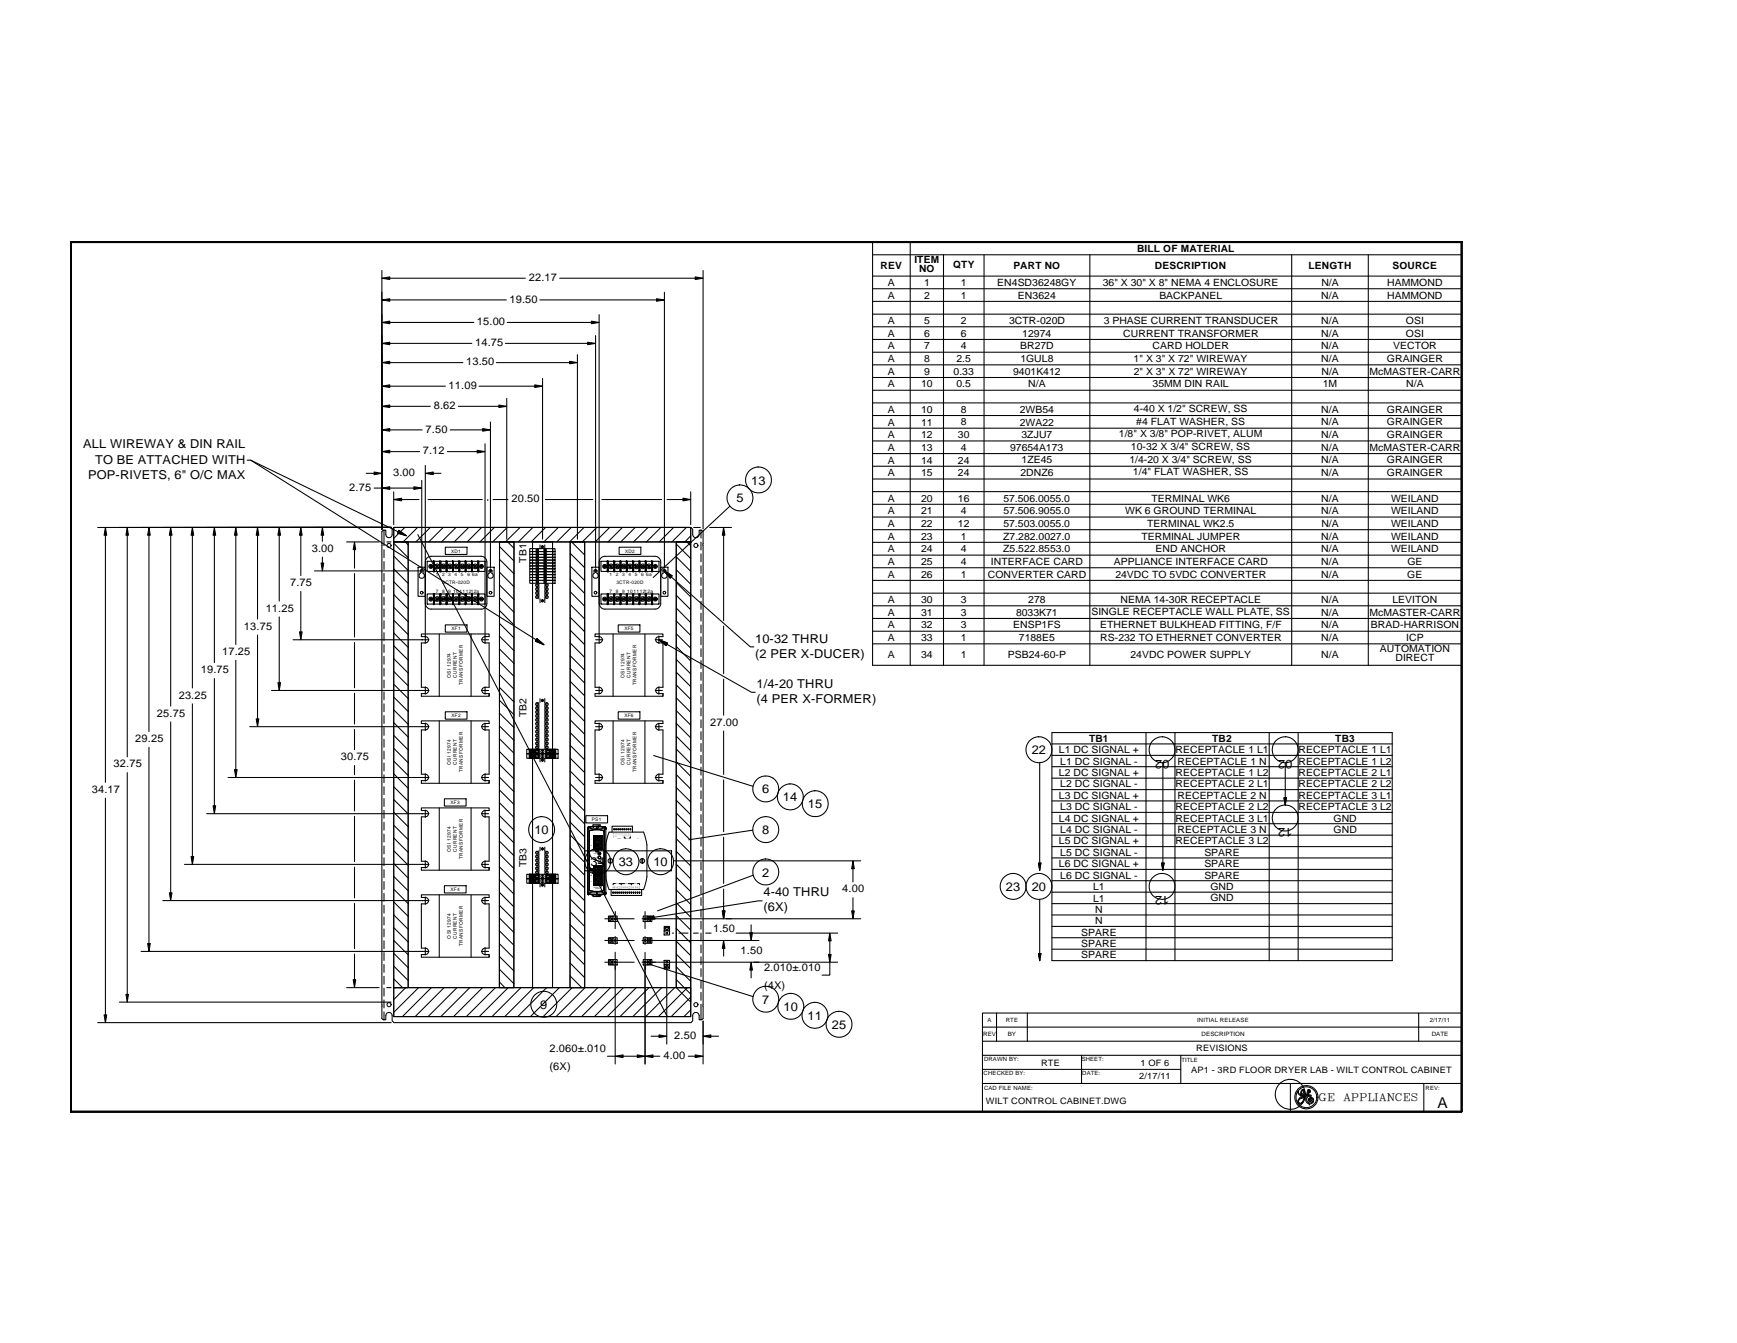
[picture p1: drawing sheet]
<svg xmlns="http://www.w3.org/2000/svg" width="279mm" height="216mm" viewBox="0 0 279 216" stroke-linecap="round" stroke-linejoin="round" font-family="sans-serif">
<defs><g id="words">
<text font-size="2.4" x="231.2" y="178.1">A</text>
<g font-size="2">
<text x="13.4" y="72.1">ALL WIREWAY &amp; DIN RAIL</text>
<text x="14.2" y="76.9">POP-RIVETS, 6&quot; O/C MAX</text>
<text x="15.3" y="74.5">TO BE ATTACHED WITH</text>
<text x="120.8" y="77.9">13</text>
<text x="118.4" y="80.8">5</text>
<text x="121.5" y="103.3">10-32 THRU</text>
<text x="121.5" y="105.7">(2 PER X-DUCER)</text>
<text x="121.7" y="113">(4 PER X-FORMER)</text>
<text x="121.7" y="110.6">1/4-20 THRU</text>
<text x="165.9" y="121.3">22</text>
<text x="188.1" y="122.1" transform="rotate(180 188.1 122.1)">02</text>
<text x="207.9" y="122.1" transform="rotate(180 207.9 122.1)">02</text>
<text x="122.6" y="127.6">6</text>
<text x="125.9" y="128.8">14</text>
<text x="130" y="129.9">15</text>
<text x="86" y="134.1">10</text>
<text x="122.6" y="134.1">8</text>
<text x="207.9" y="133.1" transform="rotate(180 207.9 133.1)">12</text>
<text x="95" y="139.2">34</text>
<text x="99.5" y="139.3">33</text>
<text x="105.1" y="139.3">10</text>
<text x="122.6" y="140.9">2</text>
<text x="161.8" y="143.2">23</text>
<text x="165.9" y="143.2">20</text>
<text x="122.8" y="146.5">(6X)</text>
<text x="122.8" y="144.1">4-40 THRU</text>
<text x="188.1" y="144.1" transform="rotate(180 188.1 144.1)">12</text>
<text x="122.6" y="161.4">7</text>
<text x="86.9" y="162.2">9</text>
<text x="126" y="162.5">10</text>
<text x="129.9" y="164">11</text>
<text x="133.8" y="165.4">25</text>
</g>
<g font-size="1.7">
<text x="85.1" y="45.2">22.17</text>
<text x="76.7" y="52.3">15.00</text>
<text x="82" y="48.7">19.50</text>
<text x="75" y="58.7">13.50</text>
<text x="76.4" y="55.6">14.75</text>
<text x="69.8" y="65.7">8.62</text>
<text x="72.2" y="62.5">11.09</text>
<text x="68.5" y="69.5">7.50</text>
<text x="63.2" y="76.5">3.00</text>
<text x="68" y="73">7.12</text>
<text x="56.2" y="78.9">2.75</text>
<text x="82.3" y="80.7">20.50</text>
<text x="50.1" y="88.7">3.00</text>
<text x="46.7" y="94.3">7.75</text>
<text x="39.2" y="101.2">13.75</text>
<text x="42.7" y="98.3">11.25</text>
<text x="35.7" y="105.3">17.25</text>
<text x="28.7" y="112.3">23.25</text>
<text x="32.3" y="108.2">19.75</text>
<text x="21.8" y="119.3">29.25</text>
<text x="25.3" y="115.2">25.75</text>
<text x="114.2" y="116.7">27.00</text>
<text x="18.3" y="123.4">32.75</text>
<text x="54.8" y="122.2">30.75</text>
<text x="14.8" y="127.5">34.17</text>
<text x="135.5" y="143.5">4.00</text>
<text x="114.7" y="149.9">1.50</text>
<text x="119.1" y="153.4">1.50</text>
<text x="122.9" y="156.1">2.010±.010</text>
<text x="122.9" y="159">(4X)</text>
<text x="108.5" y="167">2.50</text>
<text x="88.4" y="169.2">2.060±.010</text>
<text x="88.4" y="172">(6X)</text>
<text x="106.7" y="170.2">4.00</text>
<text x="212.2" y="177">GE</text>
<text x="216.2" y="177">APPLIANCES</text>
</g>
<g font-size="1.6">
<text x="182.9" y="40.4">BILL OF MATERIAL</text>
<text x="141.6" y="43.2">REV</text>
<text x="142.8" y="46">A</text>
<text x="147.1" y="42.2">ITEM</text>
<text x="147.8" y="43.7">NO</text>
<text x="148.6" y="46">1</text>
<text x="153.3" y="43.1">QTY</text>
<text x="154.6" y="46">1</text>
<text x="160.4" y="46">EN4SD36248GY</text>
<text x="163" y="43.2">PART NO</text>
<text x="177.4" y="46">36&quot; X 30&quot; X 8&quot; NEMA 4 ENCLOSURE</text>
<text x="185.8" y="43.2">DESCRIPTION</text>
<text x="210.5" y="43.2">LENGTH</text>
<text x="212.5" y="46">N/A</text>
<text x="223.1" y="46">HAMMOND</text>
<text x="224" y="43.2">SOURCE</text>
<text x="142.8" y="48">A</text>
<text x="142.8" y="52.1">A</text>
<text x="148.6" y="48">2</text>
<text x="148.6" y="52.1">5</text>
<text x="154.6" y="48">1</text>
<text x="154.6" y="52.1">2</text>
<text x="162.3" y="52.1">3CTR-020D</text>
<text x="163.7" y="48">EN3624</text>
<text x="177.5" y="52.1">3 PHASE CURRENT TRANSDUCER</text>
<text x="186.5" y="48">BACKPANEL</text>
<text x="212.5" y="48">N/A</text>
<text x="212.5" y="52.1">N/A</text>
<text x="223.1" y="48">HAMMOND</text>
<text x="226.1" y="52.1">OSI</text>
<text x="142.8" y="54.1">A</text>
<text x="142.8" y="56.2">A</text>
<text x="142.8" y="58.2">A</text>
<text x="148.6" y="54.1">6</text>
<text x="148.6" y="56.2">7</text>
<text x="148.6" y="58.2">8</text>
<text x="153.9" y="58.2">2.5</text>
<text x="154.6" y="54.1">6</text>
<text x="154.6" y="56.2">4</text>
<text x="164.1" y="56.2">BR27D</text>
<text x="164.1" y="58.2">1GUL8</text>
<text x="164.4" y="54.1">12974</text>
<text x="180.7" y="54.1">CURRENT TRANSFORMER</text>
<text x="182.4" y="58.2">1&quot; X 3&quot; X 72&quot; WIREWAY</text>
<text x="185.4" y="56.2">CARD HOLDER</text>
<text x="212.5" y="56.2">N/A</text>
<text x="212.5" y="54.1">N/A</text>
<text x="212.5" y="58.2">N/A</text>
<text x="223.1" y="58.2">GRAINGER</text>
<text x="224.1" y="56.2">VECTOR</text>
<text x="226.1" y="54.1">OSI</text>
<text x="142.8" y="60.3">A</text>
<text x="142.8" y="62.3">A</text>
<text x="148.1" y="62.3">10</text>
<text x="148.6" y="60.2">9</text>
<text x="153.4" y="60.2">0.33</text>
<text x="153.9" y="62.3">0.5</text>
<text x="163" y="60.2">9401K412</text>
<text x="165.4" y="62.3">N/A</text>
<text x="182.4" y="60.2">2&quot; X 3&quot; X 72&quot; WIREWAY</text>
<text x="185.4" y="62.3">35MM DIN RAIL</text>
<text x="212.5" y="60.2">N/A</text>
<text x="212.8" y="62.3">1M</text>
<text x="220.3" y="60.2">McMASTER-CARR</text>
<text x="226.2" y="62.3">N/A</text>
<text x="142.8" y="66.4">A</text>
<text x="142.8" y="68.4">A</text>
<text x="142.8" y="70.4">A</text>
<text x="148.1" y="66.4">10</text>
<text x="148.1" y="68.4">11</text>
<text x="148.1" y="70.4">12</text>
<text x="154.1" y="70.4">30</text>
<text x="154.6" y="68.4">8</text>
<text x="154.6" y="66.4">8</text>
<text x="164" y="68.4">2WA22</text>
<text x="164" y="66.4">2WB54</text>
<text x="164.3" y="70.4">3ZJU7</text>
<text x="180" y="70.3">1/8&quot; X 3/8&quot; POP-RIVET, ALUM</text>
<text x="182.4" y="66.3">4-40 X 1/2&quot; SCREW, SS</text>
<text x="182.8" y="68.3">#4 FLAT WASHER, SS</text>
<text x="212.5" y="66.4">N/A</text>
<text x="212.5" y="68.4">N/A</text>
<text x="212.5" y="70.4">N/A</text>
<text x="223.1" y="66.4">GRAINGER</text>
<text x="223.1" y="68.4">GRAINGER</text>
<text x="223.1" y="70.4">GRAINGER</text>
<text x="142.8" y="72.5">A</text>
<text x="142.8" y="74.5">A</text>
<text x="142.8" y="76.6">A</text>
<text x="148.1" y="72.5">13</text>
<text x="148.1" y="74.5">14</text>
<text x="148.1" y="76.6">15</text>
<text x="154.1" y="74.5">24</text>
<text x="154.1" y="76.6">24</text>
<text x="154.6" y="72.5">4</text>
<text x="162.5" y="72.5">97654A173</text>
<text x="164.1" y="76.6">2DNZ6</text>
<text x="164.3" y="74.5">1ZE45</text>
<text x="181.7" y="74.4">1/4-20 X 3/4&quot; SCREW, SS</text>
<text x="181.9" y="72.4">10-32 X 3/4&quot; SCREW, SS</text>
<text x="182.2" y="76.4">1/4&quot; FLAT WASHER, SS</text>
<text x="212.5" y="72.5">N/A</text>
<text x="212.5" y="74.5">N/A</text>
<text x="212.5" y="76.5">N/A</text>
<text x="220.3" y="72.5">McMASTER-CARR</text>
<text x="223.1" y="74.5">GRAINGER</text>
<text x="223.1" y="76.5">GRAINGER</text>
<text x="142.8" y="80.6">A</text>
<text x="142.8" y="82.7">A</text>
<text x="148.1" y="80.6">20</text>
<text x="148.1" y="82.7">21</text>
<text x="154.1" y="80.6">16</text>
<text x="154.6" y="82.7">4</text>
<text x="161.4" y="82.7">57.506.9055.0</text>
<text x="161.4" y="80.6">57.506.0055.0</text>
<text x="181" y="82.7">WK 6 GROUND TERMINAL</text>
<text x="185.2" y="80.6">TERMINAL WK6</text>
<text x="212.5" y="80.6">N/A</text>
<text x="212.5" y="82.7">N/A</text>
<text x="223.8" y="80.6">WEILAND</text>
<text x="223.8" y="82.7">WEILAND</text>
<text x="142.8" y="84.7">A</text>
<text x="142.8" y="86.8">A</text>
<text x="142.8" y="88.8">A</text>
<text x="148.1" y="84.7">22</text>
<text x="148.1" y="86.7">23</text>
<text x="148.1" y="88.8">24</text>
<text x="154.1" y="84.7">12</text>
<text x="154.6" y="88.8">4</text>
<text x="154.6" y="86.8">1</text>
<text x="161.4" y="88.8">Z5.522.8553.0</text>
<text x="161.4" y="86.7">Z7.282.0027.0</text>
<text x="161.4" y="84.7">57.503.0055.0</text>
<text x="183.6" y="86.7">TERMINAL JUMPER</text>
<text x="184.5" y="84.7">TERMINAL WK2.5</text>
<text x="185.9" y="88.8">END ANCHOR</text>
<text x="212.5" y="88.8">N/A</text>
<text x="212.5" y="86.7">N/A</text>
<text x="212.5" y="84.7">N/A</text>
<text x="223.8" y="86.8">WEILAND</text>
<text x="223.8" y="88.8">WEILAND</text>
<text x="223.8" y="84.7">WEILAND</text>
<text x="84.7" y="90.4" transform="rotate(-90 84.7 90.4)">TB1</text>
<text x="142.8" y="90.8">A</text>
<text x="142.8" y="92.9">A</text>
<text x="148.1" y="92.9">26</text>
<text x="148.1" y="90.8">25</text>
<text x="154.6" y="90.8">4</text>
<text x="154.6" y="92.9">1</text>
<text x="158.9" y="92.9">CONVERTER CARD</text>
<text x="159.4" y="90.8">INTERFACE CARD</text>
<text x="179.2" y="90.8">APPLIANCE INTERFACE CARD</text>
<text x="179.4" y="92.9">24VDC TO 5VDC CONVERTER</text>
<text x="212.5" y="92.9">N/A</text>
<text x="212.5" y="90.8">N/A</text>
<text x="226.4" y="92.9">GE</text>
<text x="226.4" y="90.8">GE</text>
<text x="142.8" y="96.9">A</text>
<text x="142.8" y="99">A</text>
<text x="142.8" y="101">A</text>
<text x="148.1" y="99">31</text>
<text x="148.1" y="101">32</text>
<text x="148.1" y="96.9">30</text>
<text x="154.6" y="96.9">3</text>
<text x="154.6" y="99">3</text>
<text x="154.6" y="101">3</text>
<text x="163" y="101">ENSP1FS</text>
<text x="163.4" y="99">8033K71</text>
<text x="165.4" y="96.9">278</text>
<text x="175.6" y="98.9">SINGLE RECEPTACLE WALL PLATE, SS</text>
<text x="177" y="100.9">ETHERNET BULKHEAD FITTING, F/F</text>
<text x="180.3" y="96.9">NEMA 14-30R RECEPTACLE</text>
<text x="212.5" y="101">N/A</text>
<text x="212.5" y="99">N/A</text>
<text x="212.5" y="96.9">N/A</text>
<text x="220.3" y="99">McMASTER-CARR</text>
<text x="220.5" y="101">BRAD-HARRISON</text>
<text x="224" y="96.9">LEVITON</text>
<text x="142.8" y="103.1">A</text>
<text x="142.8" y="105.8">A</text>
<text x="148.1" y="103.1">33</text>
<text x="148.1" y="105.8">34</text>
<text x="154.6" y="103.1">1</text>
<text x="154.6" y="105.8">1</text>
<text x="162.1" y="105.8">PSB24-60-P</text>
<text x="163.9" y="103.1">7188E5</text>
<text x="177" y="103">RS-232 TO ETHERNET CONVERTER</text>
<text x="181.8" y="105.8">24VDC POWER SUPPLY</text>
<text x="212.5" y="105.8">N/A</text>
<text x="212.5" y="103">N/A</text>
<text x="222" y="104.8">AUTOMATION</text>
<text x="224.5" y="106.3">DIRECT</text>
<text x="226.2" y="103">ICP</text>
<text x="84.7" y="115.3" transform="rotate(-90 84.7 115.3)">TB2</text>
<text x="175.2" y="119.2">TB1</text>
<text x="195" y="119.2">TB2</text>
<text x="214.8" y="119.2">TB3</text>
<text x="170.3" y="121.1">L1 DC SIGNAL +</text>
<text x="170.3" y="124.7">L2 DC SIGNAL +</text>
<text x="170.5" y="122.9">L1 DC SIGNAL -</text>
<text x="189.1" y="121.1">RECEPTACLE 1 L1</text>
<text x="189.1" y="124.7">RECEPTACLE 1 L2</text>
<text x="189.4" y="122.9">RECEPTACLE 1 N</text>
<text x="208.9" y="122.9">RECEPTACLE 1 L2</text>
<text x="208.9" y="121.1">RECEPTACLE 1 L1</text>
<text x="208.9" y="124.7">RECEPTACLE 2 L1</text>
<text x="170.3" y="128.4">L3 DC SIGNAL +</text>
<text x="170.5" y="126.6">L2 DC SIGNAL -</text>
<text x="170.5" y="130.2">L3 DC SIGNAL -</text>
<text x="189.1" y="126.6">RECEPTACLE 2 L1</text>
<text x="189.1" y="130.2">RECEPTACLE 2 L2</text>
<text x="189.4" y="128.4">RECEPTACLE 2 N</text>
<text x="208.9" y="128.4">RECEPTACLE 3 L1</text>
<text x="208.9" y="126.6">RECEPTACLE 2 L2</text>
<text x="208.9" y="130.2">RECEPTACLE 3 L2</text>
<text x="170.3" y="132.1">L4 DC SIGNAL +</text>
<text x="170.3" y="135.7">L5 DC SIGNAL +</text>
<text x="170.5" y="133.9">L4 DC SIGNAL -</text>
<text x="170.5" y="137.6">L5 DC SIGNAL -</text>
<text x="189.1" y="135.7">RECEPTACLE 3 L2</text>
<text x="189.1" y="132.1">RECEPTACLE 3 L1</text>
<text x="189.4" y="133.9">RECEPTACLE 3 N</text>
<text x="193.7" y="137.6">SPARE</text>
<text x="214.5" y="133.9">GND</text>
<text x="214.5" y="132.1">GND</text>
<text x="84.7" y="139.4" transform="rotate(-90 84.7 139.4)">TB3</text>
<text x="170.3" y="139.4">L6 DC SIGNAL +</text>
<text x="170.5" y="141.2">L6 DC SIGNAL -</text>
<text x="175.8" y="143.1">L1</text>
<text x="193.7" y="141.2">SPARE</text>
<text x="193.7" y="139.4">SPARE</text>
<text x="194.7" y="143.1">GND</text>
<text x="175.8" y="144.9">L1</text>
<text x="176.1" y="146.8">N</text>
<text x="176.1" y="148.6">N</text>
<text x="194.7" y="144.9">GND</text>
<text x="173.9" y="150.4">SPARE</text>
<text x="173.9" y="154.1">SPARE</text>
<text x="173.9" y="152.2">SPARE</text>
</g>
<g font-size="1.4">
<text x="167.5" y="171.4">RTE</text>
<text x="183.3" y="173.5">2/17/11</text>
<text x="183.5" y="171.4">1 OF 6</text>
<text x="191.6" y="172.4">AP1 - 3RD FLOOR DRYER LAB - WILT CONTROL CABINET</text>
<text x="192.4" y="169">REVISIONS</text>
<text x="158.6" y="177.5">WILT CONTROL CABINET.DWG</text>
</g>
<g font-size="1">
<text x="158.1" y="166.6">REV</text>
<text x="162.1" y="166.6">BY</text>
<text x="193.3" y="166.6">DESCRIPTION</text>
<text x="230.3" y="166.6">DATE</text>
</g>
<g font-size=".9">
<text x="158.8" y="164.3">A</text>
<text x="161.8" y="164.3">RTE</text>
<text x="192.6" y="164.3">INITIAL RELEASE</text>
<text x="230" y="164.3">2/17/11</text>
<text x="158.2" y="172.9">CHECKED BY:</text>
<text x="158.3" y="170.6">DRAWN BY:</text>
<text x="174" y="170.6">SHEET:</text>
<text x="174.1" y="172.9">DATE:</text>
<text x="190" y="170.8">TITLE</text>
<text x="158.3" y="175.3">CAD FILE NAME:</text>
<text x="229.3" y="175.3">REV:</text>
</g>
<g font-size=".8">
<text x="72.6" y="88.8">XD1</text>
<text x="100.5" y="88.8">XD2</text>
<text x="70.1" y="92.6">1</text>
<text x="70.1" y="95.3">7</text>
<text x="71.1" y="92.6">2</text>
<text x="71.1" y="95.3">8</text>
<text x="71.2" y="93.8">3CTR-020D</text>
<text x="72.1" y="92.6">3</text>
<text x="72.1" y="95.3">9 10111212a</text>
<text x="73.1" y="92.6">4</text>
<text x="74.1" y="92.6">5</text>
<text x="75.2" y="92.6">6 6a</text>
<text x="98" y="92.6">1</text>
<text x="98" y="95.3">7</text>
<text x="99.1" y="92.6">2</text>
<text x="99.1" y="95.3">8</text>
<text x="99.1" y="93.8">3CTR-020D</text>
<text x="100.1" y="92.6">3</text>
<text x="100.1" y="95.3">9 10111212a</text>
<text x="101.1" y="92.6">4</text>
<text x="102.1" y="92.6">5</text>
<text x="103.1" y="92.6">6 6a</text>
<text x="72.6" y="101.3">XF1</text>
<text x="100.4" y="101.3">XF5</text>
<text x="72.5" y="108.9" transform="rotate(-90 72.5 108.9)">OSI 12974</text>
<text x="73.5" y="109" transform="rotate(-90 73.5 109)">CURRENT</text>
<text x="74.4" y="110.2" transform="rotate(-90 74.4 110.2)">TRANSFORMER</text>
<text x="100.5" y="108.9" transform="rotate(-90 100.5 108.9)">OSI 12974</text>
<text x="101.4" y="109" transform="rotate(-90 101.4 109)">CURRENT</text>
<text x="102.4" y="110.2" transform="rotate(-90 102.4 110.2)">TRANSFORMER</text>
<text x="72.6" y="115.3">XF2</text>
<text x="100.4" y="115.3">XF6</text>
<text x="72.5" y="122.9" transform="rotate(-90 72.5 122.9)">OSI 12974</text>
<text x="73.5" y="123" transform="rotate(-90 73.5 123)">CURRENT</text>
<text x="74.4" y="124.2" transform="rotate(-90 74.4 124.2)">TRANSFORMER</text>
<text x="100.5" y="122.9" transform="rotate(-90 100.5 122.9)">OSI 12974</text>
<text x="101.4" y="123" transform="rotate(-90 101.4 123)">CURRENT</text>
<text x="102.4" y="124.2" transform="rotate(-90 102.4 124.2)">TRANSFORMER</text>
<text x="72.5" y="129.3">XF3</text>
<text x="95.2" y="132">PS1</text>
<text x="72.5" y="136.9" transform="rotate(-90 72.5 136.9)">OSI 12974</text>
<text x="73.5" y="136.9" transform="rotate(-90 73.5 136.9)">CURRENT</text>
<text x="72.5" y="143.3">XF4</text>
<text x="74.4" y="138.1" transform="rotate(-90 74.4 138.1)">TRANSFORMER</text>
<text x="72.5" y="150.9" transform="rotate(-90 72.5 150.9)">OSI 12974</text>
<text x="73.5" y="150.9" transform="rotate(-90 73.5 150.9)">CURRENT</text>
<text x="74.4" y="152.1" transform="rotate(-90 74.4 152.1)">TRANSFORMER</text>
</g>
<g font-size=".3">
<text x="95" y="136.1">+</text>
<text x="95" y="141.8">L</text>
<text x="95" y="140.8">N</text>
</g>
</g></defs>
<g fill="none" stroke="#000" stroke-width=".17">
<path d="M11.3 38.8l.2 .2v139.6l-.2 .2zM11.4 38.9h223.7v139.8h-223.7zM146.4 38.9v68.1M235 39l.2-.2v139.9h-.2zM235 38.8l.2 .2M235.1 38.8v68.2h-94.7v-68.1h94.8M235.2 38.8l-.2 .2M235.2 38.8h-223.9l.2 .2h223.5M61.4 43.5v41.5M62.7 55.2h13.2M62.7 48.2h18.7M62.7 51.8h13.5"/>
<path d="M62.7 58.3h11.8M62.7 44.7h21.8M79.8 58.3h11.8M81.3 55.2h13.2M81.6 51.8h13.5M86.8 48.2h18.8M90 44.7h21.8M92.9 57v29.7M95.8 54v37.3M96.4 50.6v52.8M106.9 47v44.3M113.1 43.5v41.5"/>
<path d="M140.4 41h94.7M140.4 44.4h94.7M140.4 46.4h94.7M140.4 48.5h94.7M140.4 50.5h94.7M140.4 52.5h94.7M140.4 54.6h94.7M140.4 56.6h94.7M140.4 58.7h94.7M151.8 41v66M158.3 41v66M175.3 41v66"/>
<path d="M207.8 41v66M220.1 41v66M39.8 74h.5l46 28.9M40.3 74l23.8 11.5M58.9 76.1h1.3M60.2 78.5h1.2M62.7 78.5h3.9M62.7 69.1h5.2M62.7 62.1h8.9M62.7 72.6h4.8M62.7 65.3h6.5M63.3 79.1v5.2"/>
<path d="M67.8 77.2v14.1M68.4 74.8v28.6M69.7 76.1h1.2M72 72.6h4.8M72.4 69.1h5.2M73.7 65.3h6.5M77 62.1h9M78 71.3v32.1M78.9 67.8v23.5M81.5 64.1v22.6M87.3 60.8v25.9M111.1 79.1v5.2"/>
<path d="M140.4 60.7h94.7M140.4 62.7h94.7M140.4 64.8h94.7M140.4 66.8h94.7M140.4 68.8h94.7M140.4 70.9h94.7M140.4 72.9h94.7M140.4 75h94.7M140.4 77h94.7M140.4 79h94.7M15.7 84.8h47.2M17 86v39.8"/>
<path d="M20.5 86v35.7M24 86v31.6M27.5 86v27.5M30.9 86v24.6M34.5 86v20.5M37.9 86v17.6M41.4 86v13.5M44.9 86v10.6M44.9 99.2v10.5M48.4 86v6.5M48.4 95.1v6.5M50.6 91.8h16.8"/>
<path d="M51.9 86v1M51.9 89.6v.9M55.8 87.1h5.2M57 88.4v2.9M57 92.2v10.2M61.8 85.2v2.5M61.8 88.4v1.2M61.8 90.3v1.2M61.8 92.2v1.3M61.8 94.1v1.3M61.8 96v1.3M61.8 97.9v1.3"/>
<path d="M61.8 99.8v1.3M61.8 85.2l-.4 .3v1.9v76.3l.4 .2M62.2 87.1h.7M63.3 84.8h47.8v2.3h-47.8zM63.3 87.1h2.4v71.7h-2.4zM63.3 87.3l2.4 2.4M63.3 91.5l2.4 2.3M63.3 93.5l2.4 2.3M63.3 89.4l2.4 2.3M63.3 95.6l2.4 2.3M63.3 97.6l2.4 2.4M63.3 99.7l2.4 2.3"/>
<path d="M64.2 85.3l1.2 .8-1.5-.4zM64.6 80.3h2.8M65.1 84.8l-1.8 1.8M65.2 87.1l.5 .5M67.2 84.8l-2.4 2.3M67.2 85.9l40.1 77.4M67.2 91.2h1.2v4.7h-1.2zM67.5 91.8h.6M67.7 91.6h.3l.3 1.1-.2 .2-.3 .1-.2-.1-.2-.2zM67.8 91.5v.6M68.4 90.4a.94 .94 0 0 1 .9-1h8.1a.94 .94 0 0 1 .9 1v6.6a.92 .92 0 0 1-.9 .9h-8.1a.94 .94 0 0 1-.9-.9M68.7 90.2h1v1.7h-1z"/>
<path d="M68.7 95.5h1v1.6h-1zM68.9 80.3h8.7M69.1 91l.3-.1v.3h-.2zM69.2 96.2l.2-.1v.3l-.2 .1zM69.2 90.9h.1M69.2 84.8l-2.3 2.3M69.7 90.2h.2v1.7h-.2zM69.7 95.4h.2v1.8h-.2zM69.9 90.2h.8v1.7h-.8zM69.9 95.5h.8v1.6h-.8zM70 90.8l.2 .3-.1 .1 .2-.1 .2 .3M70.1 90.7l.2 .3 .2-.1-.1 .2 .2 .2"/>
<path d="M70.5 96l-.2 .2h-.2l.1 .1-.2 .2M70.6 96.1l-.2 .2 .1 .1h-.2l-.2 .2M70.7 90.2h.2v1.7h-.2zM70.7 95.4h.2v1.8h-.2zM70.9 90.2h.9v1.7h-.9zM70.9 95.5h.9v1.6h-.9zM71 90.8l.2 .3v.1l.1-.1 .2 .3M71.1 90.7l.2 .3h.2l-.1 .1 .2 .2M71.3 84.8l-2.3 2.3M71.5 96l-.2 .2h-.1v.1l-.2 .2M71.6 88h3.5v1.1h-3.5zM71.6 96.1l-.2 .2 .1 .1h-.2l-.2 .2"/>
<path d="M71.8 90.2h.1v1.7h-.1zM71.8 95.4h.1v1.8h-.1zM71.9 90.2h.9v1.7h-.9zM71.9 95.5h.9v1.6h-.9zM72.1 90.8l.2 .3h-.1h.1l.3 .3M72.1 90.7l.2 .3h.2l-.1 .1 .2 .2M72.6 96l-.3 .2h-.1l.1 .1-.2 .2M72.6 96.1l-.2 .2 .1 .2-.2-.1-.2 .2M72.8 90.2h.1v1.7h-.1zM72.8 95.4h.1v1.8h-.1zM72.9 90.2h.9v1.7h-.9zM72.9 95.5h.9v1.6h-.9z"/>
<path d="M73.1 90.8l.2 .3-.1 .1 .2-.1 .2 .3M73.2 90.7l.2 .3 .1-.1M73.3 84.8l-2.3 2.3M73.5 90.9h.1M73.5 90.9l-.1 .2 .3 .2M73.6 96l-.2 .2h-.2l.1 .1-.2 .2M73.7 96.1l-.3 .2 .1 .1h-.1l-.2 .2M73.8 90.2h.2v1.7h-.2zM73.8 95.4h.2v1.8h-.2zM74 90.2h.8v1.7h-.8zM74 95.5h.8v1.6h-.8zM74.1 90.8l.2 .3v.1l.1-.1 .2 .3"/>
<path d="M74.2 90.7l.2 .3 .1-.1M74.5 90.9h.1M74.5 90.9v.2l.2 .2M74.6 96l-.2 .2-.1-.1v.2l-.2 .2M74.7 96.1l-.2 .2v.2l-.1-.1-.2 .2M74.8 90.2h.2v1.7h-.2zM74.8 95.4h.2v1.8h-.2zM75 90.2h.8v1.7h-.8zM75 95.5h.8v1.6h-.8zM75.1 90.8l.2 .3v.1l.1-.1 .2 .3M75.2 90.7l.2 .3 .1-.1v.2l.2 .2M75.4 84.8l-2.3 2.3"/>
<path d="M75.6 96l-.2 .2-.1-.1v.2l-.2 .2M75.7 96.1l-.2 .2v.2l-.1-.1-.2 .2M75.8 90.2h.2v1.7h-.2zM75.8 95.4h.2v1.8h-.2zM76 90.2h.9v1.7h-.9zM76 95.5h.9v1.6h-.9zM76.1 90.8l.2 .3v.1l.1-.1 .2 .3M76.2 90.7l.2 .3 .1-.1v.2l.2 .2M76.6 96l-.2 .2-.1-.1v.2l-.2 .2M76.7 96.1l-.2 .2v.2l-.1-.1-.2 .2M76.9 90.2h.1v1.7h-.1zM76.9 95.4h.1v1.8h-.1z"/>
<path d="M77 90.2h1v1.7h-1zM77 95.5h1v1.6h-1zM77.3 96.3v-.2l.3 .1v.3h-.3l.1-.2M77.4 91.1l-.1-.2h.3v.3h-.3v-.1M77.5 84.8l-2.4 2.3M78.3 91.2h1.2v4.7h-1.2zM78.5 80.3h.1M78.6 91.8h.6M78.8 91.6h.3l.2 1-.1 .3-.3 .1-.3-.1-.1-.2zM78.9 91.5v.6M79.3 80.3h2.4M79.5 84.8l-2.3 2.3"/>
<path d="M80.3 87.1h2.4v71.7h-2.4zM80.3 87.9l2.4 2.3M80.3 89.9l2.4 2.3M80.3 92l2.4 2.3M80.3 94l2.4 2.4M80.3 96.1l2.4 2.3M80.3 98.1l2.4 2.4M81.6 84.8l-2.4 2.3M81.7 87.1l1 1M83.7 84.8l-2.4 2.3M85.2 93.3h3.7v.5h-3.7zM85.2 92.8h3.7v.5h-3.7z"/>
<path d="M85.2 92.4h3.7v.4h-3.7zM85.2 91.9h3.7v.5h-3.7zM85.2 91.4h3.7v.5h-3.7zM85.2 91h3.7v.4h-3.7zM85.2 90.5h3.7v.5h-3.7zM85.2 90h3.7v.5h-3.7zM85.2 89.6h3.7v.4h-3.7zM85.2 89.1h3.7v.5h-3.7zM85.2 88.7h3.7v.4h-3.7zM85.2 88.2h3.7v.5h-3.7zM85.7 87.1h3.2v71.7h-3.2zM85.7 84.8l-2.3 2.3"/>
<path d="M86.3 90.2h.2v.2h-.2zM86.3 89.7h.2v.2l-.2 .1zM86.3 89.2h.2v.3h-.2zM86.3 88.8h.2l-.1 .2h-.2zM86.3 88.3h.2l-.1 .3-.2-.1zM86.3 93.4h.2v.3h-.2zM86.3 92.9l.2 .1v.2h-.2zM86.3 92.5h.2v.2h-.2zM86.3 92h.2v.3h-.2zM86.3 91.5l.2 .1v.2h-.2zM86.3 91.1h.2v.2h-.2zM86.3 90.6l.2 .1-.1 .2-.2-.1z"/>
<path d="M86.4 93.4v.3M86.4 92.9v.3M86.4 92.5v.3M86.4 92v.3M86.4 91.5v.3M86.4 91.1v.3M86.4 90.6v.3M86.4 90.1v.3M86.4 89.7v.3M86.4 89.2v.3M86.4 88.7v.3M86.4 88.3v.3"/>
<path d="M86.4 93.9v.4M86.4 94.5v.4M86.4 95.1v.5M86.4 95.8v.4M86.6 88.2v5.6M86.7 93.8v2.5M86.9 87.6v.6M86.9 96.3v.6M87.1 87.8h.3l-.1 .3-.2-.1zM87.1 96.5h.3l-.1 .3-.2-.1zM87.2 87.7v.4M87.2 96.4v.4"/>
<path d="M87.5 88.2v5.6M87.6 93.4h.2v.3h-.2zM87.6 93l.2-.1v.3h-.2zM87.6 92.5h.2v.2h-.2zM87.6 92h.2v.3h-.2zM87.6 91.6l.2-.1v.3h-.2zM87.6 91.1h.2v.2h-.2zM87.6 87.6v.6M87.6 96.3v.6M87.7 93.8v2.5M87.7 80.3h7.7M87.7 93.4v.3"/>
<path d="M87.7 92.9v.3M87.7 92.5v.3M87.7 92v.3M87.7 91.5v.3M87.7 91.1v.3M87.7 90.6v.3M87.7 90.1v.3M87.7 89.7v.3M87.7 89.2v.3M87.7 88.7v.3M87.7 88.3v.3M87.8 84.8l-2.4 2.3"/>
<path d="M88 93.9v.4M88 94.5v.4M88 95.1v.5M88 95.8v.4M88.9 93.3h.4v.5h-.4zM88.9 92.8h.4v.5h-.4zM88.9 92.4h.4v.4h-.4zM88.9 91.9h.4v.5h-.4zM88.9 91.4h.4v.5h-.4zM88.9 91h.4v.4h-.4zM88.9 90.5h.4v.5h-.4zM88.9 90h.4v.5h-.4z"/>
<path d="M88.9 89.6h.4v.4h-.4zM88.9 89.1h.4v.5h-.4zM88.9 88.7h.4v.4h-.4zM88.9 88.2h.4v.5h-.4zM89.8 84.8l-2.3 2.3M91.7 87.1h2.3v71.7h-2.3zM91.7 88.9l2.3 2.4M91.7 91l2.3 2.3M91.7 93.1l2.3 2.3M91.7 95.1l2.3 2.4M91.7 97.2l2.3 2.3M91.7 99.2l2.3 2.4"/>
<path d="M91.9 84.8l-2.3 2.3M91.9 87.1l2.1 2.1M93.9 84.8l-2.3 2.3M94 87.1v.1M95.2 91.2h1.2v4.7h-1.2zM95.5 91.8h.6M95.6 91.6h.3l.3 1-.1 .3-.3 .1-.3-.1-.1-.2zM95.8 91.5v.6M96 84.8l-2.3 2.3M96.4 90.4a.96 .96 0 0 1 .9-1h8a.94 .94 0 0 1 1 1v6.6a.92 .92 0 0 1-1 .9h-8a.94 .94 0 0 1-.9-.9M96.7 95.5h1v1.6h-1zM96.7 90.2h1v1.7h-1z"/>
<path d="M96.8 80.3h9.6M97.1 90.9h.1M97.1 96.2h.3v.3l-.3-.1zM97.2 90.9h.2v.3h-.3zM97.7 95.4h.2v1.8h-.2zM97.7 90.2h.2v1.7h-.2zM97.9 95.5h.8v1.6h-.8zM97.9 90.2h.8v1.7h-.8zM98 90.8l.2 .3-.1 .1 .2-.1 .2 .3M98.1 90.7l.2 .3h.1v.1l.2 .2M98.1 84.8l-2.4 2.3M98.5 96l-.2 .2h-.2l.1 .1-.2 .2"/>
<path d="M98.6 96.1l-.2 .2v.1h-.1l-.2 .2M98.7 90.2h.2v1.7h-.2zM98.7 95.4h.2v1.8h-.2zM98.9 90.2h.8v1.7h-.8zM98.9 95.5h.8v1.6h-.8zM99 90.8l.2 .3h-.1h.2l.2 .3M99.1 90.7l.2 .3h.2l-.1 .1 .2 .2M99.5 96l-.2 .2h-.2l.1 .1-.2 .2M99.6 88h3.5v1.1h-3.5zM99.6 96.1l-.2 .2 .1 .1h-.2l-.2 .2M99.7 90.2h.2v1.7h-.2zM99.7 95.4h.2v1.8h-.2z"/>
<path d="M99.9 90.2h.9v1.7h-.9zM99.9 95.5h.9v1.6h-.9zM100 90.8l.2 .3v.1l.1-.1 .2 .3M100.1 90.7l.2 .3 .1-.1M100.1 84.8l-2.3 2.3M100.4 90.9h.1M100.5 90.9l-.1 .2 .2 .2M100.5 96l-.2 .2-.1-.1v.2l-.2 .2M100.6 96.1l-.2 .2v.2l-.1-.1-.2 .2M100.8 90.2h.1v1.7h-.1zM100.8 95.4h.1v1.8h-.1zM100.9 90.2h.9v1.7h-.9z"/>
<path d="M100.9 95.5h.9v1.6h-.9zM101 90.8l.2 .3v.1l.1-.1 .3 .3M101.1 90.7l.2 .3 .2-.1M101.5 90.9h.1M101.5 90.9l-.1 .2 .2 .2M101.6 96l-.3 .2-.1-.1v.2l-.2 .2M101.6 96.1l-.2 .2 .1 .2-.2-.1-.2 .2M101.8 90.2h.1v1.7h-.1zM101.8 95.4h.1v1.8h-.1zM101.9 90.2h.9v1.7h-.9zM101.9 95.5h.9v1.6h-.9zM102 90.8l.3 .3-.1 .1 .1-.1 .3 .3"/>
<path d="M102.1 90.7l.2 .3 .2-.1-.1 .2 .3 .2M102.2 84.8l-2.4 2.3M102.6 96l-.3 .2-.1-.1 .1 .2-.3 .2M102.7 96.1l-.3 .2 .1 .2-.2-.1-.2 .2M102.8 95.4h.1v1.8h-.1zM102.8 90.2h.1v1.7h-.1zM102.9 95.5h.9v1.6h-.9zM102.9 90.2h.9v1.7h-.9zM103.1 90.8l.2 .3-.1 .1 .2-.1 .2 .3M103.1 90.7l.3 .3 .1-.1-.1 .2 .3 .2M103.6 96l-.2 .2-.1-.1v.2l-.2 .2M103.7 96.1l-.3 .2 .1 .1h-.1l-.3 .2"/>
<path d="M103.8 95.4h.1v1.8h-.1zM103.8 90.2h.1v1.7h-.1zM103.9 95.5h.9v1.6h-.9zM103.9 90.2h.9v1.7h-.9zM104.1 90.8l.2 .3v.1l.1-.1 .2 .3M104.2 90.7l.2 .3 .1-.1v.2l.2 .2M104.2 84.8l-2.3 2.3M104.6 96l-.2 .2-.1-.1v.2l-.2 .2M104.7 96.1l-.2 .2v.1h-.1l-.2 .2M104.8 95.4h.2v1.8h-.2zM104.8 90.2h.2v1.7h-.2zM105 95.5h1v1.6h-1z"/>
<path d="M105 90.2h1v1.7h-1zM105.3 90.9h.1M105.3 90.9h.3l-.1 .3h-.3zM105.3 96.1l.3 .1-.1 .3-.3-.1zM106.3 91.2h1.1v4.7h-1.1zM106.3 84.8l-2.3 2.3M106.6 91.8h.5M106.7 91.6h.3l.3 1-.2 .3-.2 .1-.3-.1-.2-.2 .1-.4 .2-.1zM106.9 91.5v.6M106.9 91.8l1.2 .8-.3 .3zM107.3 80.3h2.6M108 92.7l12.7 11.3h.6"/>
<path d="M108.4 84.8l-2.4 2.3M108.8 87.1h2.3v74l-2.3-2.3zM108.8 87.1h2.3v71.7h-2.3zM108.8 87.5l2.3 2.3M108.8 89.5l2.3 2.3M108.8 91.6l2.3 2.3M108.8 93.6l2.3 2.4M108.8 95.7l2.3 2.3M108.8 97.7l2.3 2.4M108.8 99.8l2.3 2.4M110.4 84.8l-2.3 2.3M110.5 87.1l.6 .6"/>
<path d="M111.1 86.1l-.9 1M111.6 84.8h1M112.8 85.2v1.3M112.8 87.1v1.3M112.8 89v1.3M112.8 91v1.2M112.8 92.9v1.2M112.8 94.8v1.2M112.8 96.7v1.2M112.8 98.6v1.2M112.8 85.2l.3 .3v78.2l-.3 .2M112.8 85.2h-.3v.7a.52 .52 0 0 1-.6 .5 .52 .52 0 0 1-.5-.5v-.8l-.3-.3h-47.7l-.3 .3v.8a.51 .51 0 0 1-.5 .5 .51 .51 0 0 1-.5-.5v-.7h-.3"/>
<path d="M114.2 84.8h3.5M116.4 86v13.8M117.4 81.4l-12.3 11.4M140.4 81.1h94.7M140.4 83.1h94.7M140.4 85.2h94.7M140.4 87.2h94.7M140.4 89.2h94.7M140.4 91.3h94.7M140.4 93.3h94.7M140.4 95.4h94.7M140.4 97.4h94.7"/>
<path d="M140.4 99.4h94.7M27.5 116.1v27.4M30.9 113.2v24.5M34.5 109.1v20.4M37.9 106.2v17.5M40.2 116.8h28.8M41.4 102.1v13.5M43.7 111h25.3M47.1 102.8h21.9M57 103.3v7.3M57 111.4v5M57 117.3v3.2"/>
<path d="M61.8 101.7v1.3M61.8 103.6v1.3M61.8 105.5v1.3M61.8 107.4v1.3M61.8 109.3v1.3M61.8 111.2v1.3M61.8 113.1v1.3M61.8 115v1.3M61.8 116.9v1.3M61.8 118.9v1.2M63.3 101.7l2.4 2.4M63.3 110l2.4 2.3"/>
<path d="M63.3 103.8l2.4 2.3M63.3 105.9l2.4 2.3M63.3 107.9l2.4 2.4M63.3 112.1l2.4 2.3M63.3 114.1l2.4 2.3M63.3 116.2l2.4 2.3M63.3 118.2l2.4 2.4M67.8 101.9h10.9v.4h-.7a.51 .51 0 0 0-.5 .5 .51 .51 0 0 0 .5 .6h.7v7.1h-.7a.51 .51 0 0 0-.5 .5 .51 .51 0 0 0 .5 .5h.7v.4h-10.9v-.4h.8l.3-.5-.3-.5h-.8v-7.1l.8-.1 .3-.5-.3-.4-.8-.1zM67.8 115.9h10.9v.4h-.7a.52 .52 0 0 0-.5 .5 .52 .52 0 0 0 .5 .5h.7v7.2h-.7a.52 .52 0 0 0-.5 .5 .52 .52 0 0 0 .5 .5h.7v.4h-10.9v-.4h.8l.3-.5-.3-.5h-.8v-7.2h.8l.3-.2v-.3l-.3-.4-.8-.1zM68.4 116.2v1.2M68.4 110.4v1.2M70.7 101.9v10"/>
<path d="M70.7 115.9v10M71.6 114.4h3.5v1.2h-3.5zM71.6 100.5h3.5v1.1h-3.5zM75.8 101.9v10M75.8 115.9v10M77.4 116.8h1.2M77.4 111h1.2M77.4 102.8h1.2M78 116.2v1.2M78 110.4v1.2M78.7 111.5v.4M80.3 112.6l2.4 2.3"/>
<path d="M80.3 114.6l2.4 2.4M80.3 116.7l2.4 2.3M80.3 118.7l2.4 2.4M80.3 100.2l2.4 2.4M80.3 102.3l2.4 2.3M80.3 104.3l2.4 2.4M80.3 106.4l2.4 2.3M80.3 108.5l2.4 2.3M80.3 110.5l2.4 2.3M86.2 114.3h.3l.1 .3a.23 .23 0 0 1-.3 .1 .23 .23 0 0 1-.1-.4zM86.2 116.2h.3l.1 .3a.23 .23 0 0 1-.3 0 .23 .23 0 0 1-.1-.3zM86.2 116.8h.3l.1 .3a.23 .23 0 0 1-.3 .1 .23 .23 0 0 1-.1-.4z"/>
<path d="M86.2 120l.3-.1 .1 .3a.23 .23 0 0 1-.3 .1 .23 .23 0 0 1-.1-.3zM86.4 113v.4M86.4 113.6v.5M86.4 114.3v.4M86.4 114.9v.4M86.4 115.5v.5M86.4 116.1v.5M86.4 116.8v.4M86.4 102.7l1.1 1-1.4-.6zM86.4 117.4v.5M86.4 118v.5M86.4 118.7v.4"/>
<path d="M86.4 119.3v.4M86.4 119.9v.5M86.7 112.9v7.6l-.2 .1M86.9 112.3v.6M87.1 112.5h.3l-.1 .3-.2-.1zM87.2 112.4v.4M87.6 112.3v.6M87.7 112.9v7.6M87.8 114.3h.3l.1 .3a.23 .23 0 0 1-.3 .1 .23 .23 0 0 1-.1-.4zM87.8 116.2h.3l.1 .3a.23 .23 0 0 1-.4 0 .23 .23 0 0 1 0-.3zM87.8 116.8h.3l.1 .3a.23 .23 0 0 1-.3 .1 .23 .23 0 0 1-.1-.4zM87.8 120l.3-.1 .1 .3a.23 .23 0 0 1-.3 .1 .23 .23 0 0 1-.1-.3z"/>
<path d="M88 113v.4M88 113.6v.5M88 114.3v.4M88 114.9v.4M88 115.5v.5M88 116.1v.5M88 116.8v.4M88 117.4v.5M88 118v.5M88 118.7v.4M88 119.3v.4M88 119.9v.5"/>
<path d="M91.7 101.3l2.3 2.3M91.7 103.4l2.3 2.3M91.7 105.4l2.3 2.3M91.7 107.5l2.3 2.3M91.7 109.5l2.3 2.4M91.7 111.6l2.3 2.3M91.7 113.6l2.3 2.4M91.7 115.7l2.3 2.3M91.7 117.8l2.3 2.3M91.7 119.8l2.3 2.4M95.7 101.9h10.9v.4h-.6a.51 .51 0 0 0-.5 .5 .51 .51 0 0 0 .5 .6h.6v7.1h-.6a.51 .51 0 0 0-.5 .5 .51 .51 0 0 0 .5 .5h.6v.4h-10.9v-.4h.9l.3-.5-.3-.5h-.9v-7.1l.9-.1 .3-.5-.3-.4-.9-.1zM95.7 115.9h10.9v.4h-.6a.52 .52 0 0 0-.5 .5 .52 .52 0 0 0 .5 .5h.6v7.2h-.6a.52 .52 0 0 0-.5 .5 .52 .52 0 0 0 .5 .5h.6v.4h-10.9v-.4h.9l.3-.5-.3-.5h-.9v-7.2h.9l.2-.2 .1-.3-.3-.4-.9-.1z"/>
<path d="M95.8 116.8h1.2M95.8 111h1.2M95.8 102.8h1.2M96.4 116.2v1.2M96.4 110.4v1.2M98.6 101.9v10M98.6 115.9v10M99.4 100.5h3.5v1.1h-3.5zM99.4 114.4h3.5v1.2h-3.5zM103.7 101.9v10M103.7 115.9v10M105.4 116.8h1.2"/>
<path d="M105.4 111h1.2M105.4 102.8h1.2M106 116.2v1.2M106 110.4v1.2M106 102.3v1.1M106 102.8l1.4 .6-.3 .4zM106.6 111.5v.4M107.3 103.6l13.6 7.7h.6M108.8 103.9l2.3 2.4M108.8 112.2l2.3 2.3M108.8 101.9l2.3 2.3M108.8 106l2.3 2.3"/>
<path d="M108.8 108.1l2.3 2.3M108.8 110.1l2.3 2.3M108.8 114.2l2.3 2.4M108.8 116.3l2.3 2.3M108.8 118.3l2.3 2.4M112.8 100.5v1.2M112.8 102.4v1.3M112.8 104.3v1.3M112.8 106.2v1.3M112.8 108.1v1.3M112.8 110v1.3M112.8 111.9v1.3"/>
<path d="M112.8 113.8v1.3M112.8 115.7v1.3M112.8 117.6v1.3M112.8 119.5v1.3M116.4 100.6v7.7M116.4 109.2v5.8M116.4 117.5v7M140.4 101.5h94.7M140.4 103.5h94.7M169.2 119.6h54.7M169.2 117.8h54.7v36.6h-54.7zM184.3 117.8v36.6"/>
<path d="M189 117.8v36.6M204.2 117.8v36.6M208.8 117.8v36.6M17 128.3v34.9M20.5 124.2v35.7M24 120.1v31.6M29.7 139h39.3M33.2 130.8h35.8M36.7 125h32.3M57 123.1v1.4M57 125.4v5M57 131.2v7.3"/>
<path d="M57 139.4v5M61.8 120.8v1.2M61.8 122.7v1.2M61.8 124.6v1.2M61.8 126.5v1.2M61.8 128.4v1.2M61.8 130.3v1.3M61.8 132.2v1.3M61.8 134.1v1.3M61.8 136v1.3M61.8 137.9v1.3M61.8 139.8v1.3"/>
<path d="M63.3 126.5l2.4 2.3M63.3 132.7l2.4 2.3M63.3 120.3l2.4 2.3M63.3 122.3l2.4 2.4M63.3 124.4l2.4 2.3M63.3 128.5l2.4 2.4M63.3 130.6l2.4 2.3M63.3 134.7l2.4 2.3M63.3 136.8l2.4 2.3M63.3 138.8l2.4 2.4M67.8 129.9h10.9v.4h-.7a.51 .51 0 0 0-.5 .5 .51 .51 0 0 0 .5 .5h.7v7.2h-.7a.51 .51 0 0 0-.5 .5 .51 .51 0 0 0 .5 .5h.7v.4h-10.9v-.4l.8-.1 .3-.4-.3-.5h-.8v-7.2h.8l.3-.5-.3-.5h-.8zM68.4 138.4v1.2"/>
<path d="M68.4 130.2v1.2M68.4 124.4v1.2M70.7 129.9v10M71.5 128.4h3.5v1.2h-3.5zM75.8 129.9v10M77.4 139h1.2M77.4 130.8h1.2M77.4 125h1.2M78 138.4v1.2M78 130.2v1.2M78 124.4v1.2M78.7 125.5v.4"/>
<path d="M78.7 139.5v.4M80.3 120.8l2.4 2.3M80.3 122.9l2.4 2.3M80.3 131.1l2.4 2.3M80.3 133.2l2.4 2.3M80.3 137.3l2.4 2.3M80.3 139.3l2.4 2.4M80.3 124.9l2.4 2.4M80.3 127l2.4 2.3M80.3 129l2.4 2.4M80.3 135.2l2.4 2.3M84.7 121.2h.5v.7h-.5z"/>
<path d="M84.7 120.5h.5v.7h-.5zM85.2 121.2h1.5v.7h-1.5zM85.2 120.5h1.5v.7h-1.5zM85.2 121.9h4.2M85.2 121.2h4.2M85.2 120.5v1.4M85.2 120.5h4.2M85.2 120.5h.1M85.3 120.5l-.1 .1M85.4 120.5l-.2 .3M85.6 120.5l-.4 .4M85.7 120.5l-.5 .5"/>
<path d="M85.8 120.5l-.6 .6M85.9 120.5l-.7 .7M86 120.5l-.8 .8M86.1 120.5l-.9 .9M86.1 120.8l-.9 1M86.1 121.6l-.3 .3M86.1 120.7l-.9 1M86.1 121.5l-.4 .4M86.1 120.9l-.9 1M86.1 121.6l-.2 .3M86.1 121l-.9 .9M86.1 121.7l-.1 .2"/>
<path d="M86.2 120.5l-1 1M86.2 136.9h.3l.1 .3a.23 .23 0 0 1-.3 .1 .23 .23 0 0 1-.1-.4zM86.2 121l-.9 .9M86.2 138.8h.3l.1 .3a.23 .23 0 0 1-.3 .1 .23 .23 0 0 1-.1-.4zM86.2 121.8l-.1 .1M86.3 120.5l-1.1 1.1M86.3 121.1l-.9 .8M86.3 121.8l-.1 .1M86.4 121.3v.5l-.1 .1M86.4 120.6v.5l-.8 .8M86.4 136.9v.4M86.4 120.5l-.1 .1"/>
<path d="M86.4 137.5v.4M86.4 138.1v.5M86.4 138.7v.5M86.4 139.4v.4M86.5 120.5l-.1 .1M86.6 120.5l-.1 .1M86.7 136.8v3.7l-.2 .2M86.7 120.5l-.1 .2M86.7 120.6l-.1 .2M86.7 120.8l-.1 .1M86.7 120.9l-.4 .4M86.7 121l-.3 .3"/>
<path d="M86.7 121.1l-.2 .2M86.7 121.2l-.2 .1M86.7 121.7l-.2 .2M86.7 121.8l-.1 .1M86.7 121.3l-.1 .1M86.7 121.4l-.1 .1M86.7 121.5l-.1 .1M86.7 121.6l-.3 .3M86.7 120.5v1.4M86.9 121.9v.6M86.9 136.2v.6M87.1 122.1h.3l-.1 .3-.2-.1z"/>
<path d="M87.1 136.4h.3v.1l-.1 .1h-.2zM87.2 121.3v.5M87.2 122v.4M87.2 136.3v.4M87.2 120.6v.5M87.6 121.9v.6M87.6 136.2v.6M87.7 136.8v3.7M87.8 136.9h.3l.1 .3a.23 .23 0 0 1-.3 .1 .23 .23 0 0 1-.1-.4zM87.8 138.8h.3l.1 .3a.23 .23 0 0 1-.4 .1 .23 .23 0 0 1 0-.4zM87.8 121.2h1.6v.7h-1.6zM87.8 120.5h1.6v.7h-1.6z"/>
<path d="M87.8 120.5v1.4l.2-.2M87.9 120.8l-.1 .1M87.9 120.9l-.1 .1M87.9 121.5l-.1 .1M87.9 121.6l-.1 .1M87.9 120.5l-.1 .1M87.9 120.9l-.1 .2M87.9 121.7l-.1 .1M88 136.9v.4M88 137.5v.4M88 138.1v.5M88 138.7v.5"/>
<path d="M88 139.4v.4M88 121l-.2 .2M88 120.5l-.2 .2M88.1 121.1l-.3 .2M88.1 121.8l-.2 .1M88.1 121.1l-.3 .3M88.1 120.5l-.3 .3M88.1 121.8l-.1 .1M88.2 121.3v.5M88.2 120.6v.5M88.2 120.5l-.1 .1M88.2 121.1l-.4 .4"/>
<path d="M88.2 121.8l-.1 .1M88.3 120.5l-.1 .1M88.4 120.5l-.1 .1M88.5 120.5l-.2 .1M88.6 120.5l-.2 .2M88.8 120.5l-.4 .3M88.9 120.5l-.5 .4M88.9 120.5l-.8 .8M89 120.5l-.8 .8M89.2 120.5l-.9 .8M89.3 120.5l-1 .9M89.4 121.2h.4v.7h-.4z"/>
<path d="M89.4 121.5l-.5 .4M89.4 121.6l-.4 .3M89.4 121.7l-.2 .2M89.4 121.8l-.1 .1M89.4 120.5l-1 .9M89.4 120.6l-1 .9M89.4 120.7l-1 .9M89.4 120.8l-1.2 1.1M89.4 120.9l-1.1 1M89.4 121l-1 .9M89.4 121.1l-.9 .8M89.4 120.5h.4v.7h-.4z"/>
<path d="M89.4 121.2l-.8 .7M89.4 121.3l-.6 .6M89.4 121.4l-.5 .5M89.4 120.5v1.4M91.7 121.9l2.3 2.3M91.7 124l2.3 2.3M91.7 126l2.3 2.3M91.7 128.1l2.3 2.3M91.7 130.1l2.3 2.4M91.7 132.2l2.3 2.3M91.7 134.2l2.3 2.4M91.7 136.3l2.3 2.3"/>
<path d="M91.7 138.4l2.3 2.3M94 136.8h14v3.2h-14zM94.2 131.1h3.5v1.2h-3.5zM94.5 133.2h.1M94.5 133.1v.1M94.5 133.2v10.3M94.5 133.2l.1-.2-.1 .2M94.6 133l.1-.1-.2 .2zM94.6 133l-.1 .2 .2-.2zM94.6 133.1l-.1 .2h.2M94.6 133.1l.1 .2M94.6 133v.1"/>
<path d="M94.6 133l-.1 .2M94.6 133h.1M94.7 133h.1M94.7 132.9v.1M94.7 132.9l-.2 .2M94.7 132.9h.1M94.7 133.3v10.1M94.8 133.6a3.2 3.2 0 0 1 2.4 0v9.6a3.5 3.5 0 0 1-2.4 0zM94.8 132.9h-.1M94.8 132.9h.1M94.8 137a1.24 1.24 0 0 0 .7 1.1l1.1 .5M94.9 132.9h-.1"/>
<path d="M94.9 132.9h-.2M95 132.9h-.1M95.1 139.7h.1v.2h-.1zM95.1 139.8h.1zM95.1 139.8h.1M95.2 139.8h.1M95.2 139.8h-.1M95.2 139.8v.1M95.2 139.8h-.1l.1 .1M95.4 132.8v-.2h1.1v.2M95.4 132.8h.1M95.4 132.8l-.8 .2"/>
<path d="M95.4 132.8l-.7 .2M95.5 139.3l1.4-.1v3.1l-1.4 .1v-.1M95.5 134.4v-.1h1.4v2.3h-1.4v-.1M95.6 139.3h.1M95.6 134.4h1.2v2.1h-1.2zM95.6 139.5h.2M95.6 135.3h.2M95.6 135.6h1.2M95.6 134.7h1.2M95.6 139.4h.1h-.1M95.6 134.5h.1l-.1 .1M95.6 135.4h.1l-.1 .1"/>
<path d="M95.6 136.2h.2M95.6 136.3h.1l-.1 .1M95.6 134.4h.1M95.6 134.5v.1M95.6 135.4v.1M95.6 136.3v.1M95.6 136.5h.1M95.6 139.2v.1M95.6 139.4h.1M95.7 138.2l.9 .4M95.7 134.7l.9-.1v.8h-.9zM95.7 139.5h.9v.8h-.9z"/>
<path d="M95.7 135.6l.9-.1v.8h-.9zM95.7 136.5h1M95.8 125h1.2M95.8 134.8v.4M95.8 135.7v.4M95.8 139.6v.5M95.8 135.6v.7h.7v-.7M95.8 139.5h.7v.7h-.7zM95.9 136.8h.3M95.9 136.8h.1M95.9 136.8h.3zM96 132.8h.1"/>
<path d="M96 132.9h.1M96 132.8v.5M96 139.7l.3-.1a.26 .26 0 0 1 .1 .4 .26 .26 0 0 1-.4 .1 .26 .26 0 0 1 0-.4zM96 132.8l-1.3 .2M96 132.8l-1.4 .3M96 134.9l.1-.1 .3 .2-.3 .2zM96 139.8l.3-.1v.2l-.2 .1zM96 136.8h.1M96 139.9l.1 .1 .2-.1M96 139.9l.2 .1 .1-.1M96 139.9l.2-.2 .1 .2M96 135.9l.1 .1 .2-.1"/>
<path d="M96 135.9l.2-.1 .1 .1M96 135l.2 .1 .1-.1M96 139.8h.3M96 135l.2-.1 .1 .1M96 135.8h.3v.2l-.2 .1-.1-.1zM96 135.9h.3M96.1 132.8v.5M96.1 132.8l1.2 .2M96.1 139.9v.1l.1-.1M96.1 139.8h.1l.1 .1h-.2zM96.1 135.9l.1 .1v-.1M96.1 135l.1-.1v.1"/>
<path d="M96.1 135.8l.2 .2h-.2zM96.1 135v.1l.1-.1M96.1 139.9l.1-.1v.1M96.1 134.9h.1l.1 .1-.2 .1zM96.1 135.9l.1-.1v.1M96.1 135h.1M96.1 135.9h.1M96.1 139.8v.1M96.1 134.9l.1 .2-.1-.1M96.1 134.9l-.1 .1M96.1 139.7l.1 .3-.1-.1M96.1 135.8v.1"/>
<path d="M96.1 136h.1M96.1 135.8l.1 .2-.2-.1M96.1 139.7l-.1 .1M96.1 139.8h.1M96.2 136.8h.1M96.2 139.8l-.1 .1h.1M96.2 135.8l-.1 .2 .1-.1M96.2 134.9v.1M96.2 139.8l-.1 .1M96.2 139.7l.1 .2M96.2 134.9l-.1 .1h.1M96.2 135.8l-.1 .1"/>
<path d="M96.2 135.8l.1 .1M96.2 139.8v.1M96.2 134.9l-.1 .1M96.2 134.9l.1 .1M96.2 135.8v.1M96.2 135h.1M96.2 135.9h.1M96.2 139.8h.1M96.2 137.8l.2-.1h.1l.1 .2-.3 .1zM96.3 132.8h.1M96.3 132.8l1 .2M96.3 134.4h.1"/>
<path d="M96.3 136.5h.1M96.3 139.2v.1M96.3 132.8l1 .2zM96.3 135h-.3M96.3 137.1l.2 .1v.2l-.2-.1zM96.4 139.3h.1M96.4 139.2v.1M96.4 124.4v1.2M96.5 139.5h.3M96.5 135.3h.3M96.5 134.8v.4M96.5 135.7v.4"/>
<path d="M96.5 139.6v.5M96.5 134.7v.7h-.7v-.7M96.5 136.2h.3M96.6 138.6l.4 .3 .2 .4M96.6 139.2v.1M96.7 139.2l-.1 .1h-.9M96.7 134.4h-1M96.8 136.5h.1M96.8 134.4h.1M96.8 139.3h.1M96.8 139.4h-.1h.1M96.8 139.3v3h-1.2"/>
<path d="M96.9 134.4h-1.4v2.1h1.4M96.9 139.3h-1.4v3h1.4M97 132.9h.1M97 132.9h.3h-.1M97 132.9h.3M97.3 133.3v10.1M97.3 133.3l-.7-.2-1.9 .2M97.3 133h.1M97.3 132.9h.1M97.3 132.9v.1M97.3 133l.2 .2v10.3M97.3 132.9l.2 .3"/>
<path d="M97.3 133.1l.2 .2h-.2zM97.5 133.1v.1M97.5 133.2h.1M97.5 135.8l.5-2h5.5l.6 2v5.1l-.6 2.1h-5.5l-.5-2.1M98.1 138v.7M98.2 138v.7M98.4 133.8v-1h3.3v1M98.8 133.2v.2M99.1 133.2v.2M99.4 133.2v.2M99.8 133.2v.2M100.1 133.2v.2"/>
<path d="M100.4 133.2v.2M100.4 134.5v.2h.2M100.8 133.2v.2M101.1 133.2v.2M101.4 133.2v.2M101.4 134.5v.2h-.2M103.3 138v.7M103.4 138v.7M105.1 121.5l16 4.9M105.4 125h1.2M106 124.4v1.2M106.6 125.5v.4"/>
<path d="M108.5 138.4h30M108.8 120.4l2.3 2.3M108.8 128.7l2.3 2.3M108.8 136.9l2.3 2.3M108.8 122.5l2.3 2.3M108.8 124.5l2.3 2.4M108.8 126.6l2.3 2.3M108.8 130.7l2.3 2.3M108.8 132.8l2.3 2.3M108.8 134.8l2.3 2.4M108.8 138.9l2.3 2.4M112.8 121.4v1.3"/>
<path d="M112.8 123.3v1.3M112.8 125.2v1.3M112.8 127.1v1.3M112.8 129.1v1.2M112.8 131v1.2M112.8 132.9v1.2M112.8 134.8v1.2M112.8 136.7v1.2M112.8 138.6v1.2M116.4 125.4v8.3M116.4 134.6v7.4M121.1 133.5l-10.3 1.5"/>
<path d="M137.2 139.7v2.1M167 138.7h.4l-.2 1.2zM167.2 122.6v16.1M169.2 134.3h54.7M169.2 132.4h54.7M169.2 130.6h54.7M169.2 128.8h54.7M169.2 126.9h54.7M169.2 125.1h54.7M169.2 123.3h54.7M169.2 121.4h54.7M186.8 138.7h.4l-.2 1.2z"/>
<path d="M187 122.6v16.1M206.5 128.2h.4l-.2 1.2zM206.7 122.6v5.6M223.9 136.1h-54.7M223.9 137.9h-54.7M223.9 139.8h-54.7M22.7 153h46.3M26.2 144.8h42.8M55.8 158.8h5.2M57 145.2v7.3M57 153.4v4.1M61.8 141.7v1.3"/>
<path d="M61.8 143.6v1.3M61.8 145.5v1.3M61.8 147.4v1.3M61.8 149.3v1.3M61.8 151.2v1.3M61.8 153.1v1.3M61.8 155v1.3M61.8 157v1.2M61.8 158.9v1.2M62.2 158.8h.7M63.3 158.8h47.8v4.6h-47.8zM63.3 157.4l1.4 1.4"/>
<path d="M63.3 140.9l2.4 2.3M63.3 142.9l2.4 2.4M63.3 145l2.4 2.3M63.3 147.1l2.4 2.3M63.3 149.1l2.4 2.3M63.3 151.2l2.4 2.3M63.3 153.2l2.4 2.4M63.3 155.3l2.4 2.3M65.3 158.8l-2 1.9M67.3 158.8l-4 4M67.8 143.8h10.9v.5h-.7a.52 .52 0 0 0-.5 .5 .52 .52 0 0 0 .5 .5h.7v7.1h-.7a.52 .52 0 0 0-.5 .5 .52 .52 0 0 0 .5 .6h.7v.4h-10.9v-.4l.8-.1 .3-.5v-.2l-.3-.2-.8-.1v-7.1h.8l.3-.5-.3-.5h-.8zM68.4 152.4v1.1"/>
<path d="M68.4 144.2v1.2M69.4 158.8l-4.7 4.6M70.7 143.8v10.1M71.4 158.8l-4.6 4.6M71.5 142.4h3.5v1.2h-3.5zM73.5 158.8l-4.6 4.6M75.6 158.8l-4.7 4.6M75.8 143.8v10.1M77.4 153h1.2M77.4 144.8h1.2M77.6 158.8l-4.6 4.6M78 152.4v1.1"/>
<path d="M78 144.2v1.2M78.7 153.5v.4M79.7 158.8l-4.7 4.6M80.3 157.9l.9 .9M80.3 141.4l2.4 2.3M80.3 143.4l2.4 2.4M80.3 145.5l2.4 2.3M80.3 147.6l2.4 2.3M80.3 149.6l2.4 2.4M80.3 151.7l2.4 2.3M80.3 153.8l2.4 2.3M80.3 155.8l2.4 2.3"/>
<path d="M81.7 158.8l-4.6 4.6M83.8 158.8l-4.7 4.6M84.7 140.5h.5v.8h-.5zM84.7 141.3h.5v.7h-.5zM85.2 140.5h1.5v.8h-1.5zM85.2 141.3h1.5v.7h-1.5zM85.2 140.5v1.5M85.2 140.5h4.2M85.2 140.5v.1M85.3 140.5l-.1 .2M85.4 140.5l-.2 .3M85.6 140.5l-.4 .4"/>
<path d="M85.7 140.5l-.5 .6M85.9 140.5l-.7 .7M85.9 158.8l-4.7 4.6M86 140.5l-.8 .9M86.1 140.5l-.9 1M86.1 141.6l-.4 .4M86.1 140.9l-.9 1M86.1 141.7l-.2 .3M86.1 141.5l-.4 .5M86.1 140.8l-.9 1M86.1 141l-.9 1M86.1 141.8l-.1 .2"/>
<path d="M86.1 141.1l-.9 .9M86.2 140.5l-1 1.1M86.2 141.8l-.1 .2M86.2 140.1l.3-.1 .1 .3a.23 .23 0 0 1-.3 .1 .23 .23 0 0 1-.1-.3zM86.2 141.1l-.9 .9M86.3 141.9l-.1 .1M86.3 140.5l-1.1 1.2M86.3 141.2l-.9 .8M86.4 140.7v.5l-.8 .8M86.4 141.4v.5l-.1 .1M86.4 140.5l-.1 .2M86.4 140v.5"/>
<path d="M86.5 140.5l-.1 .2M86.6 140.5l-.2 .2M86.7 140.5v1.5M86.7 141.5l-.1 .1M86.7 141.8l-.2 .2M86.7 141.4l-.1 .1M86.7 141.6h-.1M86.7 141.7l-.3 .3M86.7 141.9l-.1 .1M86.7 142h.1M86.7 140.6l-.1 .2M86.7 140.7l-.1 .1"/>
<path d="M86.7 140.8l-.1 .1M86.7 140.9l-.4 .5M86.7 141l-.3 .4M86.7 141.1l-.3 .3M86.7 141.2l-.2 .2M86.9 142v.6M87.1 142.2l.2-.1 .1 .2-.1 .1h-.2zM87.2 140.7v.5M87.2 141.4v.5M87.2 142.1v.4M87.6 142v.6M87.8 140.1l.3-.1 .1 .3a.23 .23 0 0 1-.3 .1 .23 .23 0 0 1-.1-.3z"/>
<path d="M87.8 140.5h1.6v.8h-1.6zM87.8 141.3h1.6v.7h-1.6zM87.8 140.5v1.5l.2-.2M87.9 141.6l-.1 .1M87.9 141.7l-.1 .1M87.9 140.9l-.1 .1M87.9 141l-.1 .1M87.9 140.5l-.1 .2M87.9 158.8l-4.6 4.6M87.9 141.8l-.1 .1M87.9 141l-.1 .2M88 140v.5"/>
<path d="M88 141.1l-.2 .2M88 140.5l-.2 .3M88.1 141.9l-.2 .1M88.1 141.1l-.3 .3M88.1 141.2l-.3 .3M88.1 140.5l-.3 .4M88.1 141.9l-.1 .1M88.2 140.7v.5M88.2 141.4v.5M88.2 140.5l-.1 .2M88.2 141.9l-.1 .1M88.2 141.2l-.4 .4"/>
<path d="M88.3 140.5l-.1 .2M88.4 140.5l-.1 .2M88.5 140.5l-.2 .2M88.6 140.5l-.2 .3M88.7 140.5l-.3 .4M88.8 140.5l-.4 .5M88.9 140.5l-.8 .9M89 140.5l-.8 .9M89.2 140.5l-.9 .9M89.3 140.5l-1 1M89.4 140.5h.4v.8h-.4zM89.4 141.3h.4v.7h-.4z"/>
<path d="M89.4 140.5v1.5M89.4 141.3l-.8 .7M89.4 141.4l-.6 .6M89.4 141.5l-.6 .5M89.4 141.6l-.5 .4M89.4 141.7l-.4 .3M89.4 141.8l-.2 .2M89.4 141.9l-.1 .1M89.4 140.9l-1.2 1.1M89.4 140.5l-1 1M89.4 140.7l-1 .9M89.4 140.8l-1 .9"/>
<path d="M89.4 140.9l-1.1 1.1M89.4 141.1l-1 .9M89.4 141.2l-.9 .8M89.4 142h-4.2M89.4 141.3h-4.2M90 158.8l-4.7 4.6M91.7 156.9l1.9 1.9M91.7 140.4l2.3 2.3M91.7 142.5l2.3 2.3M91.7 144.5l2.3 2.4M91.7 146.6l2.3 2.3M91.7 148.7l2.3 2.3"/>
<path d="M91.7 150.7l2.3 2.3M91.7 152.8l2.3 2.3M91.7 154.8l2.3 2.4M92 158.8l-4.6 4.6M94.1 158.8l-4.6 4.6M94.5 143.6h.1M94.5 143.5h.1M94.5 143.4h.2l-.1 .2zM94.5 143.5l.1 .2zM94.5 143.5l.1 .2M94.5 143.6l.2 .1zM94.5 143.6l.2 .1"/>
<path d="M94.6 143.7l.8 .1M94.6 143.7l1.4 .2M94.6 143.7h.1M94.7 143.7h.1M94.7 143.7l.2 .1M94.7 143.7l1.3 .2M94.7 143.7l.7 .1M94.7 143.4l1.4 .1M94.7 143.8h.2M94.8 143.2l1.2 .1 1.1-.1M94.9 143.8h.1M95.4 143.8v.3h1.1v-.3"/>
<path d="M95.4 143.8h.1M95.6 142.3h1.2M95.6 142.3v-3.1h1.2v3.1M95.6 141.1h.2M95.6 140.2h.2M95.6 141.2h.1l-.1 .1M95.6 140.3h.1l-.1 .1M95.6 142h.2M95.6 141.4h.2M95.6 140.5h.2M95.6 142.1l.1 .1h-.1M95.6 140.3v.1"/>
<path d="M95.6 141.2v.1M95.6 142.1v.1M95.6 142.3h.1M95.7 140.5l.9-.1v.8h-.9zM95.7 141.4l.9-.1v.8h-.9zM95.8 142.3h.1M95.8 142.1v-.8h.7v.8M95.8 140.5v.5M95.8 141.5v.4M96 143.8h.1M96 143.3v.6M96 141.5a.26 .26 0 0 1 .4 .1 .26 .26 0 0 1-.1 .3h-.3z"/>
<path d="M96 140.7l.1-.1 .3 .2-.3 .2zM96 141.7l.1 .1 .2-.1M96 141.7l.2-.1 .1 .1M96 140.8l.2 .1 .1-.1M96 140.8l.2-.2 .1 .2M96 141.6h.3v.2l-.2 .1-.1-.1zM96 140.8h.3M96.1 143.4v.5M96.1 141.7l.1 .1v-.1M96.1 141.6l.2 .1-.2 .1zM96.1 140.8v.1l.1-.1M96.1 141.7l.1-.1v.1"/>
<path d="M96.1 140.8l.1-.1v.1M96.1 142.3h-.1M96.1 141.7h.1M96.1 140.8h.1M96.1 142.3h.1M96.1 141.6l-.1 .1M96.1 141.6h.1M96.1 140.8l.1-.1 .1 .1M96.2 141.6l-.1 .2 .1-.1M96.2 140.7l-.1 .1h.1M96.2 141.6l-.1 .1M96.2 141.6l.1 .1"/>
<path d="M96.2 141.6v.2l-.2-.1M96.2 140.7l-.1 .1M96.2 141.6v.1M96.2 141.6h-.1M96.2 140.7v.1M96.2 158.8l-4.7 4.6M96.2 140.7v.2l-.2-.1M96.2 141.7h.1M96.2 140.8h.1M96.2 142.3h.1M96.3 143.9h.1M96.3 142.3h.1"/>
<path d="M96.3 141.7h-.1M96.5 141.1v-.7h-.7v.7M96.5 141.1h.3M96.5 140.2h.3M96.5 140.5v.5M96.5 142h.3M96.5 141.4h.3M96.5 140.5h.3M96.5 141.5v.4M96.7 142.3l-1-.1v.1M96.8 142.3h.1M96.8 141.2h-.1l.1 .1"/>
<path d="M96.8 140.3h-.1l.1 .1M96.8 142.1h-.1l.1 .1M97 143.8h.1M97.1 143.2v-9.7a3.3 3.3 0 0 0-2.3 .1v9.6M97.1 143.2l.1-9.6a3.1 3.1 0 0 0-2.4 0v9.6M97.3 143.4h.2l-.2 .2M97.3 143.4v.2M97.3 143.4l-1.2 .2M97.3 143.7h.1M97.3 147.7h4.7M97.3 151.2h4.7M97.3 154.7h4.7"/>
<path d="M97.3 143.7l-1 .2M97.3 143.7l-.3 .1M97.3 143.7l-1.2 .2M97.3 143.6l-1.2 .3M97.3 143.6v.1M97.5 143.6h.1M97.5 143.5h.1M97.5 143.5l-.2 .2M97.5 143.6l-.2 .1zM97.5 143.6l-.2 .1M97.9 154.3h1.4v.8h-1.4zM97.9 147.3h1.4v.8h-1.4z"/>
<path d="M97.9 150.7h1.4v.9h-1.4zM98.1 154.3l.3 .3M98.1 147.3l.3 .3M98.1 150.8l.3 .3M98.2 158.8l-4.6 4.6M98.3 143v1h4.9v-1M98.4 154.6v.2M98.4 147.6v.2M98.4 151.1v.2M98.4 154.8l-.3 .2M98.4 147.8l-.3 .3M98.4 151.3l-.3 .3"/>
<path d="M98.5 143.4h.2v.2zM98.6 154.3v.3h-.2v.2h.2v.3M98.6 154.3h-.5v.7h.5M98.6 147.3v.3h-.2v.2h.2v.3M98.6 147.3h-.5v.8h.5M98.6 150.7v.4h-.2v.2h.2v.3M98.6 150.8h-.5v.8h.5M98.6 143.4v.2M98.8 154.6h.3v.1l-.2 .1zM98.9 147.6h.2v.2h-.2zM98.9 151.1h.2v.2h-.2zM99 150.6v1.2"/>
<path d="M99 153.1v17.9M99 143.4v.2M99 146.5v2.8M99 142h-.4v.2M99.2 143.4h.1v.2zM99.3 143.4v.2M99.6 143.4v.2M99.6 142h.3v.2M99.8 143.4h.2v.2zM99.9 143.4v.2M99.9 142h.6M100.2 143.4v.2"/>
<path d="M100.3 158.8l-4.7 4.6M100.6 143.4v.2M100.9 143.4v.2M101.1 142h.5v.2M101.2 143.4v.2M101.6 143.4v.2M101.6 142h.3M101.9 143.4v.2M102.2 143.4v.2M102.3 158.8l-4.6 4.6M102.5 142h.4v.2M102.6 143.4v.2"/>
<path d="M102.9 143.4v.2M103.3 147.7h35.2M103.3 154.7h31.4M103.5 147.3h1.4v.8h-1.4zM103.5 150.7h1.4v.9h-1.4zM103.5 154.3h1.4v.8h-1.4zM103.7 154.6h.2v.1l-.2 .1zM103.8 146.5v2.8M103.8 150.6v1.2M103.8 153.1v17.9M103.8 147.7l1.4-.5v.5zM104.1 147.3v.3h.2v.2h-.2v.3"/>
<path d="M104.1 147.3h.5v.8h-.5M104.1 150.7v.4h.2v.2h-.2v.3M104.1 150.8h.5v.8h-.5M104.1 154.3v.3h.2v.2h-.2v.3M104.1 154.3h.5v.7h-.5M104.3 147.8l.3 .3M104.3 151.3l.3 .3M104.3 154.8l.3 .2M104.4 154.6v.2M104.4 147.6v.2M104.4 151.1v.2M104.4 158.8l-4.7 4.6"/>
<path d="M104.6 154.3l-.3 .3M104.6 147.3l-.3 .3M104.6 150.8l-.3 .3M104.8 155.1l16.3 5.1M106.4 158.8l-4.6 4.6M106.8 154.4h.9v1.4h-.9zM106.8 155h.4v.2h.2v-.2h.3M106.8 148.9h.9v1.4h-.9zM106.8 149.7h.4v-.2h.2v.2h.3M106.9 149.1l.3 .4M106.9 155v.6h.7v-.6M106.9 149.7v-.6h.7v.6"/>
<path d="M107.1 154.6h.3v.1l-.3 .1zM107.2 155.2l-.3 .4M107.2 155.3h.2M107.2 149.4h.2M107.3 155.1v12.8M107.4 155.2l.2 .4M107.6 149.1l-.2 .4M108.1 150h.2M108.5 158.8l-4.6 4.6M108.8 145.1l2.3 2.3M108.8 141l2.3 2.3M108.8 143.1l2.3 2.3"/>
<path d="M108.8 147.2l2.3 2.3M108.8 149.2l2.3 2.4M108.8 151.3l2.3 2.3M108.8 153.4l2.3 2.3M108.8 155.4l2.3 2.4M108.8 157.5l2.3 2.3M109.2 150h1.5M110.6 158.8l-4.7 4.6M111.5 150h.8M112.8 140.5v1.3M112.8 142.4v1.3M112.8 144.3v1.3"/>
<path d="M112.8 146.2v1.3M112.8 148.1v1.3M112.8 150v1.3M112.8 151.9v1.3M112.8 153.8v1.3M112.8 155.7v1.3M112.8 157.6v1.3M112.8 159.5v1.3M113.5 150h.9M116.4 142.9v3.5M116.4 152.5v1.2M118.4 150h16.3"/>
<path d="M120.8 148.7v1.2M120.8 156v1.2M121.2 140.7l-15.4 5.7M122.1 151.2h-18.8M122.6 144.8h-.6l-16.8 2.7M133.5 154.7v2.1h-1.3M133.5 151.3v2.1M137.2 144.3v2.1M167 153.3h.4l-.2 1.2zM167.2 144.6v8.7M223.9 141.6h-54.7M223.9 143.4h-54.7"/>
<path d="M223.9 145.3h-54.7M223.9 147.1h-54.7M223.9 148.9h-54.7M223.9 150.7h-54.7M223.9 152.6h-54.7M11.3 178.8l.2-.2h223.6v.2zM15.7 164.4h47.2M19.2 161.1h43.7M61.8 163.9h.3v-.6a.51 .51 0 0 1 .5-.5 .51 .51 0 0 1 .5 .5v.8l.3 .3h47.7l.3-.3v-.8a.52 .52 0 0 1 .5-.5 .52 .52 0 0 1 .6 .5v.6h.3M61.8 160.8v1.2M61.8 162.7v1.2M97.7 169.8h1.3"/>
<path d="M100.2 169.8h2.3M104.7 166.6h1.3M105 169.8h1.1M110.7 169.8h1.1M111.1 160.3l-3.1 3.1M111.1 162.3l-1.1 1.1M112.8 161.4v2.5M113.1 164.1v6.9M114.3 166.6h1.3M158 174.2h77.1M158 165.1h77.1M158 167.4h77.1"/>
<path d="M158 165.1v4.6M158 171.9h31.9M160.3 162.9v4.5M165.2 162.9v4.5M174 169.7v4.5M189.9 169.7v4.5M207.6 174.2v4.5M208.8 175.5h.1M208.8 175.5a.61 .61 0 0 0 .5 .6l.1 .1M209 176.5h.1M209.2 176.1h.1M209.4 176.2h.1"/>
<path d="M209.4 176.2l.4-.1a.56 .56 0 0 1-.7 .4h-.1M209.5 177.2h.1M209.5 175.2h.3a.61 .61 0 0 1-.4 .9h.1l.5-.3M209.5 175.2l-.3 .4 .1 .4-.3-.2-.2-.3M209.5 175.2h.1M209.6 175.3h.1v.3l-.3 .3v-.4zM209.7 176.4h.2M209.7 176.3l.2 .2M209.8 176.4h.1M209.8 176.3v.2M209.8 176.4l-.3 .8M209.8 176.4h-.1a1.12 1.12 0 0 0-.8 .7 .29 .29 0 0 0 .1 .3 .29 .29 0 0 0 .4-.1l.1-.1"/>
<path d="M209.8 176.3l-.1 .2M210 176.1h.1M210 175.8v.1M210 175.9v.2M210.4 175.2h.1M210.4 175.2h.3v.3M210.4 175.2l-.1 .7-.3 .2M210.4 176.1l-.1-.1a.9 .9 0 0 0-.5 .8 .64 .64 0 0 1-1 .6l-.1-.4 .3-.5M210.4 176.1h.1M210.4 176.1a.73 .73 0 0 0-.4 .8 .73 .73 0 0 0 .6 .6M210.5 175.3h.1M210.6 175.3h.1"/>
<path d="M210.6 175.3h-.1M210.6 175.3l-.2 .4 .1-.4M210.6 177.5h.1M210.7 175.5l-.3 .4 .5 .2-.1 .1a.53 .53 0 0 0-.6 .4 .53 .53 0 0 0 .3 .6 .53 .53 0 0 0 .7-.2 .3 .3 0 0 0-.3-.4 .3 .3 0 0 0-.3 .3h.1v-.1l.1-.1 .1 .3-.2 .1-.2-.1v-.4M210.7 175.5h.1M210.9 176.2h.1M211.2 176.6a.41 .41 0 0 0-.7 0M211.2 176.6a.6 .6 0 0 1 0 .6 .6 .6 0 0 1-.6 .3M228.2 162.9v4.5M229 174.2v4.5M235.1 169.7h-77.1v9M235.1 162.9h-77.1v2.2"/>
<circle cx="122" cy="77.2" r="2.08"/>
<circle cx="62.6" cy="87.7" r=".34"/>
<circle cx="67.8" cy="95.3" r=".22"/>
<circle cx="69.3" cy="91.1" r=".32"/>
<circle cx="69.3" cy="96.3" r=".32"/>
<circle cx="70.3" cy="91.1" r=".38"/>
<circle cx="70.3" cy="96.3" r=".38"/>
<circle cx="71.3" cy="91" r=".38"/>
<circle cx="71.3" cy="96.3" r=".38"/>
<circle cx="72.4" cy="91.1" r=".38"/>
<circle cx="72.4" cy="96.3" r=".38"/>
<circle cx="73.4" cy="91.1" r=".38"/>
<circle cx="73.4" cy="96.3" r=".38"/>
<circle cx="74.4" cy="91.1" r=".38"/>
<circle cx="74.4" cy="96.3" r=".38"/>
<circle cx="75.4" cy="91.1" r=".38"/>
<circle cx="75.4" cy="96.3" r=".37"/>
<circle cx="76.4" cy="91.1" r=".38"/>
<circle cx="76.4" cy="96.3" r=".37"/>
<circle cx="77.4" cy="91.1" r=".32"/>
<circle cx="77.4" cy="96.3" r=".32"/>
<circle cx="78.9" cy="95.3" r=".22"/>
<circle cx="86.4" cy="95.3" r=".22"/>
<circle cx="86.4" cy="96" r=".22"/>
<circle cx="86.4" cy="94.1" r=".23"/>
<circle cx="86.4" cy="94.7" r=".23"/>
<circle cx="87.7" cy="90.8" r=".16"/>
<circle cx="87.7" cy="90.3" r=".16"/>
<circle cx="87.7" cy="89.8" r=".16"/>
<circle cx="87.7" cy="89.4" r=".16"/>
<circle cx="87.7" cy="88.9" r=".17"/>
<circle cx="87.7" cy="88.4" r=".17"/>
<circle cx="88" cy="95.3" r=".22"/>
<circle cx="88" cy="96" r=".22"/>
<circle cx="88" cy="94.1" r=".23"/>
<circle cx="88" cy="94.7" r=".23"/>
<circle cx="95.8" cy="95.3" r=".22"/>
<circle cx="97.3" cy="91.1" r=".32"/>
<circle cx="97.3" cy="96.3" r=".32"/>
<circle cx="98.3" cy="91" r=".38"/>
<circle cx="98.3" cy="96.3" r=".38"/>
<circle cx="99.3" cy="91.1" r=".38"/>
<circle cx="99.3" cy="96.3" r=".38"/>
<circle cx="100.3" cy="91.1" r=".38"/>
<circle cx="100.3" cy="96.3" r=".38"/>
<circle cx="101.3" cy="91.1" r=".38"/>
<circle cx="101.3" cy="96.3" r=".38"/>
<circle cx="102.3" cy="91.1" r=".38"/>
<circle cx="102.3" cy="96.3" r=".37"/>
<circle cx="103.4" cy="91.1" r=".38"/>
<circle cx="103.4" cy="96.3" r=".37"/>
<circle cx="104.4" cy="91.1" r=".38"/>
<circle cx="104.4" cy="96.3" r=".37"/>
<circle cx="105.4" cy="91.1" r=".32"/>
<circle cx="105.4" cy="96.3" r=".32"/>
<circle cx="106.9" cy="95.3" r=".22"/>
<circle cx="111.9" cy="87.7" r=".33"/>
<circle cx="119" cy="80" r="2.08"/>
<circle cx="86.4" cy="113.2" r=".22"/>
<circle cx="86.4" cy="115.7" r=".22"/>
<circle cx="86.4" cy="118.9" r=".22"/>
<circle cx="86.4" cy="113.8" r=".22"/>
<circle cx="86.4" cy="119.5" r=".22"/>
<circle cx="86.4" cy="117.6" r=".23"/>
<circle cx="86.4" cy="115.1" r=".23"/>
<circle cx="86.4" cy="118.3" r=".23"/>
<circle cx="88" cy="113.2" r=".22"/>
<circle cx="88" cy="115.7" r=".22"/>
<circle cx="88" cy="118.9" r=".22"/>
<circle cx="88" cy="113.8" r=".22"/>
<circle cx="88" cy="119.5" r=".22"/>
<circle cx="88" cy="117.6" r=".23"/>
<circle cx="88" cy="115.1" r=".23"/>
<circle cx="88" cy="118.3" r=".23"/>
<circle cx="86.4" cy="121.5" r=".26"/>
<circle cx="86.4" cy="120.8" r=".26"/>
<circle cx="86.4" cy="139.6" r=".22"/>
<circle cx="86.4" cy="138.3" r=".23"/>
<circle cx="86.4" cy="137.7" r=".23"/>
<circle cx="87.1" cy="133.4" r="2.09"/>
<circle cx="87.3" cy="121.5" r=".26"/>
<circle cx="87.3" cy="120.8" r=".26"/>
<circle cx="88" cy="139.6" r=".22"/>
<circle cx="88" cy="138.3" r=".23"/>
<circle cx="88" cy="137.7" r=".23"/>
<circle cx="88.2" cy="121.5" r=".25"/>
<circle cx="88.2" cy="120.8" r=".25"/>
<circle cx="88.2" cy="121.5" r=".26"/>
<circle cx="88.2" cy="120.8" r=".26"/>
<circle cx="95.2" cy="139.8" r=".12"/>
<circle cx="96.1" cy="138.5" r="2.08"/>
<circle cx="96.2" cy="135.9" r=".26"/>
<circle cx="96.2" cy="135" r=".26"/>
<circle cx="96.4" cy="137.2" r=".25"/>
<circle cx="96.4" cy="137.9" r=".25"/>
<circle cx="98.2" cy="138.4" r=".38"/>
<circle cx="98.8" cy="133.3" r=".09"/>
<circle cx="99.1" cy="133.3" r=".09"/>
<circle cx="99.4" cy="133.3" r=".09"/>
<circle cx="99.8" cy="133.3" r=".09"/>
<circle cx="100.1" cy="133.3" r=".09"/>
<circle cx="100.4" cy="133.3" r=".09"/>
<circle cx="100.7" cy="138.5" r="2.09"/>
<circle cx="100.7" cy="133.3" r=".09"/>
<circle cx="101.1" cy="133.3" r=".09"/>
<circle cx="101.4" cy="133.3" r=".09"/>
<circle cx="103.3" cy="138.4" r=".37"/>
<circle cx="106.3" cy="138.5" r="2.09"/>
<circle cx="123.2" cy="133.4" r="2.08"/>
<circle cx="123.2" cy="126.8" r="2.08"/>
<circle cx="127.1" cy="128.1" r="2.08"/>
<circle cx="131.1" cy="129.2" r="2.08"/>
<circle cx="167.1" cy="120.5" r="2.08"/>
<circle cx="186.9" cy="120.5" r="2.08"/>
<circle cx="206.7" cy="131.5" r="2.08"/>
<circle cx="206.7" cy="120.5" r="2.08"/>
<circle cx="86.4" cy="140.9" r=".26"/>
<circle cx="86.4" cy="141.6" r=".26"/>
<circle cx="87.3" cy="140.9" r=".26"/>
<circle cx="87.3" cy="141.6" r=".26"/>
<circle cx="88.2" cy="141.6" r=".25"/>
<circle cx="88.2" cy="140.9" r=".26"/>
<circle cx="88.2" cy="141.6" r=".26"/>
<circle cx="96.2" cy="140.8" r=".11"/>
<circle cx="96.2" cy="140.8" r=".26"/>
<circle cx="98.9" cy="143.5" r=".09"/>
<circle cx="99.6" cy="143.5" r=".09"/>
<circle cx="100.3" cy="143.5" r=".09"/>
<circle cx="100.6" cy="143.5" r=".09"/>
<circle cx="100.9" cy="143.5" r=".09"/>
<circle cx="101.2" cy="143.5" r=".09"/>
<circle cx="101.6" cy="143.5" r=".09"/>
<circle cx="101.9" cy="143.5" r=".09"/>
<circle cx="102.2" cy="143.5" r=".09"/>
<circle cx="102.6" cy="143.5" r=".09"/>
<circle cx="102.9" cy="143.5" r=".09"/>
<circle cx="103.8" cy="147.7" r=".15"/>
<circle cx="103.8" cy="151.2" r=".15"/>
<circle cx="107.3" cy="150" r=".15"/>
<circle cx="123.2" cy="140.2" r="2.08"/>
<circle cx="163" cy="142.5" r="2.08"/>
<circle cx="167.1" cy="142.5" r="2.08"/>
<circle cx="186.9" cy="142.5" r="2.08"/>
<circle cx="62.6" cy="161.5" r=".33"/>
<circle cx="87.5" cy="161.4" r="2.08"/>
<circle cx="111.9" cy="161.5" r=".33"/>
<circle cx="123.2" cy="160.6" r="2.08"/>
<circle cx="127.2" cy="161.8" r="2.08"/>
<circle cx="131.1" cy="163.2" r="2.08"/>
<circle cx="135" cy="164.7" r="2.08"/>
<circle cx="207.5" cy="175.9" r="2.42"/>
<circle cx="210.1" cy="176.4" r="1.88"/>
<circle cx="210.1" cy="176.4" r="1.68"/>
</g>
<g fill="#000" stroke="#000" stroke-width=".17">
<path d="M11.3 38.8h223.9l-.2 .2h-223.5z" fill-rule="evenodd"/>
<path d="M235.2 38.8v139.9h-.2v-139.7z" fill-rule="evenodd"/>
<path d="M61.4 55.2l1.3-.2v.4z" fill-rule="evenodd"/>
<path d="M61.4 48.2l1.3-.2v.4z" fill-rule="evenodd"/>
<path d="M61.4 44.7l1.3-.2v.4z" fill-rule="evenodd"/>
<path d="M61.4 51.8l1.3-.2v.4z" fill-rule="evenodd"/>
<path d="M61.4 58.3l1.3-.2v.4z" fill-rule="evenodd"/>
<path d="M91.6 58.1l1.3 .2-1.3 .2z" fill-rule="evenodd"/>
<path d="M94.5 55l1.3 .2-1.3 .2z" fill-rule="evenodd"/>
<path d="M95.1 51.6l1.3 .2-1.3 .2z" fill-rule="evenodd"/>
<path d="M105.6 48l1.3 .2-1.3 .2z" fill-rule="evenodd"/>
<path d="M111.8 44.5l1.3 .2-1.3 .2z" fill-rule="evenodd"/>
<path d="M60.2 75.9l1.2 .2-1.2 .2z" fill-rule="evenodd"/>
<path d="M61.4 78.5l1.3-.2v.4z" fill-rule="evenodd"/>
<path d="M61.4 69.1l1.3-.2v.4z" fill-rule="evenodd"/>
<path d="M61.4 62.1l1.3-.2v.4z" fill-rule="evenodd"/>
<path d="M61.4 72.6l1.3-.2v.4z" fill-rule="evenodd"/>
<path d="M61.4 65.3l1.3-.2v.4z" fill-rule="evenodd"/>
<path d="M66.6 78.3l1.2 .2-1.2 .2z" fill-rule="evenodd"/>
<path d="M68.4 76.1l1.3-.2v.4z" fill-rule="evenodd"/>
<path d="M76.8 72.4l1.2 .2-1.2 .2z" fill-rule="evenodd"/>
<path d="M77.6 68.9l1.3 .2-1.3 .2z" fill-rule="evenodd"/>
<path d="M80.2 65.1l1.3 .2-1.3 .2z" fill-rule="evenodd"/>
<path d="M86 61.9l1.3 .2-1.3 .2z" fill-rule="evenodd"/>
<path d="M17 84.8l.2 1.2h-.5z" fill-rule="evenodd"/>
<path d="M20.5 84.8l.2 1.2h-.4z" fill-rule="evenodd"/>
<path d="M24 84.8l.2 1.2h-.5z" fill-rule="evenodd"/>
<path d="M27.5 84.8l.2 1.2h-.5z" fill-rule="evenodd"/>
<path d="M30.9 84.8l.3 1.2h-.5z" fill-rule="evenodd"/>
<path d="M34.5 84.8l.2 1.2h-.4z" fill-rule="evenodd"/>
<path d="M37.9 84.8l.2 1.2h-.4z" fill-rule="evenodd"/>
<path d="M41.4 84.8l.2 1.2h-.4z" fill-rule="evenodd"/>
<path d="M44.9 84.8l.2 1.2h-.4z" fill-rule="evenodd"/>
<path d="M48.4 84.8l.2 1.2h-.4z" fill-rule="evenodd"/>
<path d="M51.9 84.8l.2 1.2h-.5z" fill-rule="evenodd"/>
<path d="M51.6 90.5h.5l-.2 1.3z" fill-rule="evenodd"/>
<path d="M57 87.1l.2 1.3h-.4z" fill-rule="evenodd"/>
<path d="M64.2 85.3l1.2 .8-1.5-.4z" fill-rule="evenodd"/>
<path d="M63.3 80.3l1.3-.2v.4z" fill-rule="evenodd"/>
<path d="M106.9 91.8l1.2 .8-.3 .3z" fill-rule="evenodd"/>
<path d="M109.9 80.1l1.2 .2-1.2 .2z" fill-rule="evenodd"/>
<path d="M116.4 84.8l.2 1.2h-.4z" fill-rule="evenodd"/>
<path d="M41.2 115.6h.4l-.2 1.2z" fill-rule="evenodd"/>
<path d="M44.7 109.7h.4l-.2 1.3z" fill-rule="evenodd"/>
<path d="M48.2 101.6h.4l-.2 1.2z" fill-rule="evenodd"/>
<path d="M86.4 102.7l1.1 1-1.4-.6z" fill-rule="evenodd"/>
<path d="M106 102.8l1.4 .6-.3 .4z" fill-rule="evenodd"/>
<path d="M30.7 137.7h.5l-.3 1.3z" fill-rule="evenodd"/>
<path d="M34.3 129.5h.4l-.2 1.3z" fill-rule="evenodd"/>
<path d="M37.7 123.7h.4l-.2 1.3z" fill-rule="evenodd"/>
<path d="M95.1 139.7h.1v.1l-.1 .1z" fill-rule="evenodd"/>
<path d="M95.1 139.8h.1z" fill-rule="evenodd"/>
<path d="M95.1 139.8h.1z" fill-rule="evenodd"/>
<path d="M95 139.7h.2v.2h-.1z" fill-rule="evenodd"/>
<path d="M95.9 136.8h.3z" fill-rule="evenodd"/>
<path d="M137.2 138.4l.2 1.3h-.4z" fill-rule="evenodd"/>
<path d="M167 138.7h.4l-.2 1.2z" fill-rule="evenodd"/>
<path d="M186.8 138.7h.4l-.2 1.2z" fill-rule="evenodd"/>
<path d="M206.5 128.2h.4l-.2 1.2z" fill-rule="evenodd"/>
<path d="M20.3 159.9h.4l-.2 1.2z" fill-rule="evenodd"/>
<path d="M23.7 151.7h.5l-.2 1.3z" fill-rule="evenodd"/>
<path d="M27.2 143.5h.5l-.2 1.3z" fill-rule="evenodd"/>
<path d="M56.8 157.5h.4l-.2 1.3z" fill-rule="evenodd"/>
<path d="M103.8 147.7l1.4-.5v.5z" fill-rule="evenodd"/>
<path d="M116.2 146.4h.4l-.2 1.3z" fill-rule="evenodd"/>
<path d="M116.2 146.4h.4l-.2 1.3z" fill-rule="evenodd"/>
<path d="M116.4 151.2l.2 1.3h-.4z" fill-rule="evenodd"/>
<path d="M120.6 149.9h.4l-.2 1.3z" fill-rule="evenodd"/>
<path d="M120.8 154.7l.2 1.3h-.4z" fill-rule="evenodd"/>
<path d="M133.5 150l.2 1.3h-.4z" fill-rule="evenodd"/>
<path d="M133.3 153.4h.4l-.2 1.3z" fill-rule="evenodd"/>
<path d="M137 146.4h.4l-.2 1.3z" fill-rule="evenodd"/>
<path d="M167 153.3h.4l-.2 1.2z" fill-rule="evenodd"/>
<path d="M11.3 38.8l.2 .2v139.6l-.2 .2z" fill-rule="evenodd"/>
<path d="M16.7 163.2h.5l-.2 1.2z" fill-rule="evenodd"/>
<path d="M99 169.8l1.2-.2v.4z" fill-rule="evenodd"/>
<path d="M102.5 169.6l1.3 .2-1.3 .2z" fill-rule="evenodd"/>
<path d="M103.8 169.8l1.2-.2v.4z" fill-rule="evenodd"/>
<path d="M106 166.4l1.3 .2-1.3 .2z" fill-rule="evenodd"/>
<path d="M111.8 169.6l1.3 .2-1.3 .2z" fill-rule="evenodd"/>
<path d="M113.1 166.6l1.2-.2v.4z" fill-rule="evenodd"/>
<path d="M11.5 178.6h223.6v.2h-223.8z" fill-rule="evenodd"/>
</g>
<use href="#words"/>
</svg>
